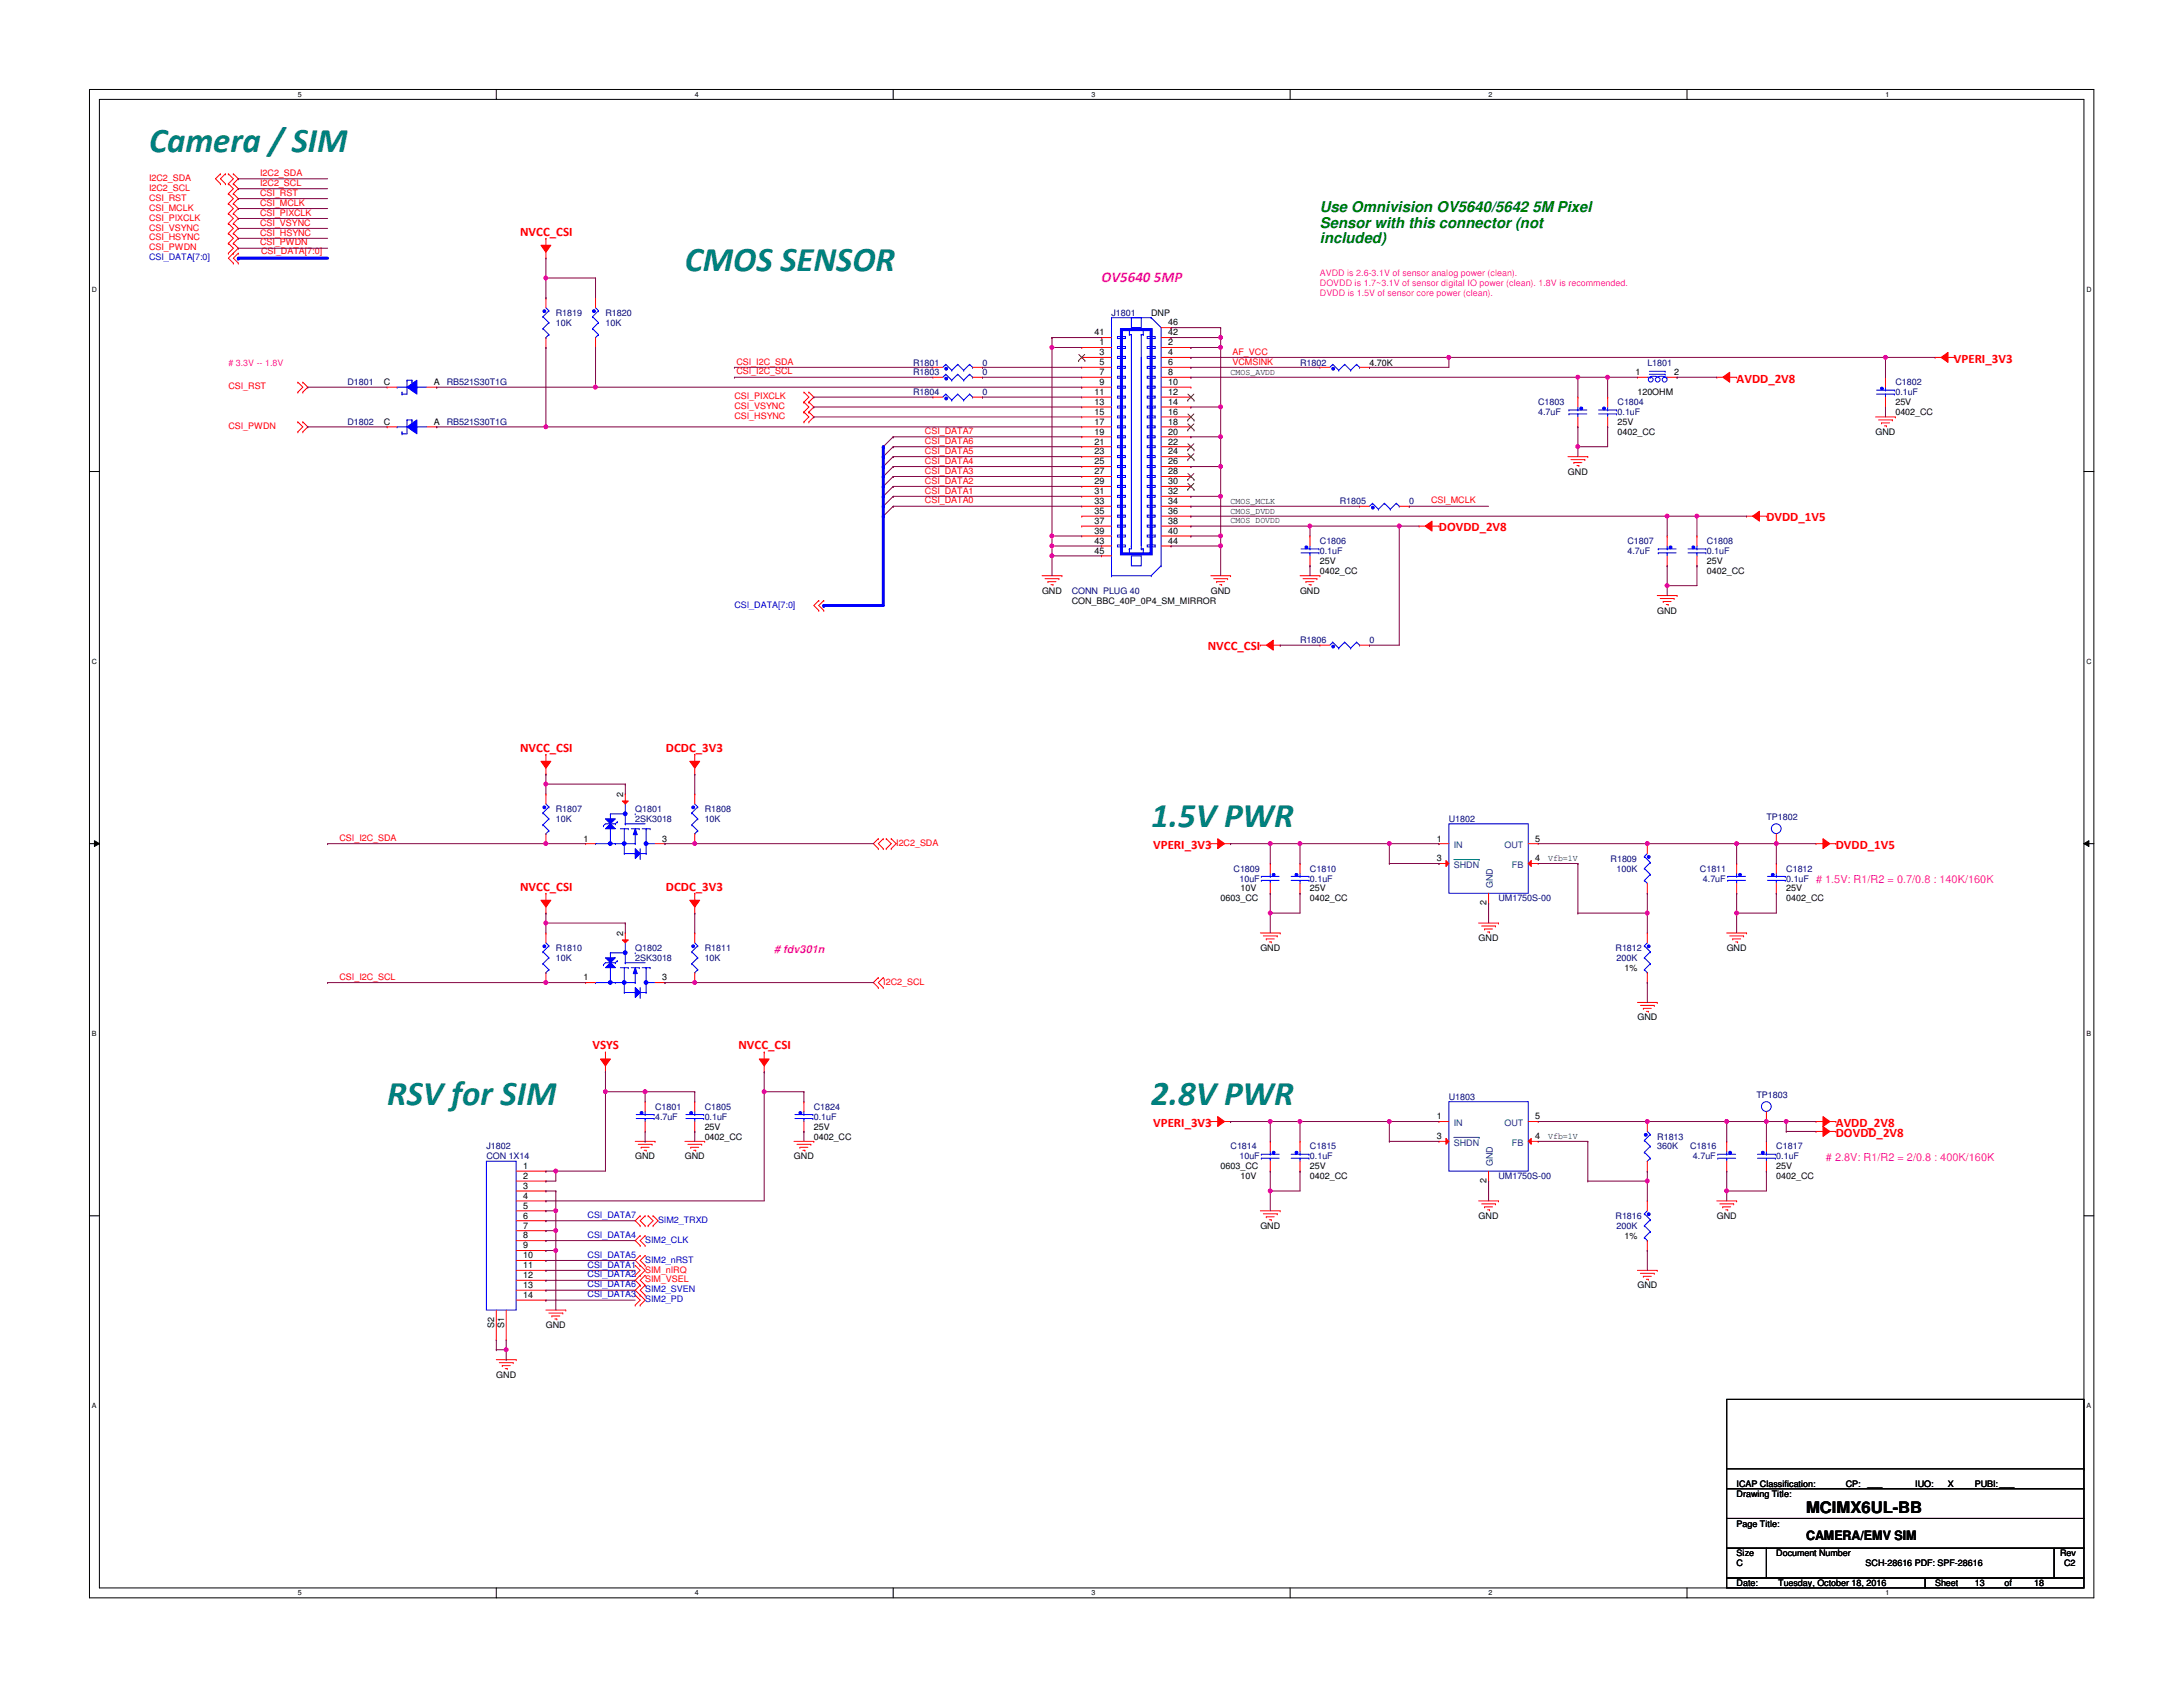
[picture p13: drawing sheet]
<svg xmlns="http://www.w3.org/2000/svg" width="559mm" height="432mm" viewBox="0 0 559 432" stroke-linecap="round" stroke-linejoin="round" font-family="sans-serif">
<defs><g id="words">
<g font-size="8.9" fill="#008080">
<text x="38.1" y="39">Camera / SIM</text>
<text x="175.3" y="69.5">CMOS SENSOR</text>
<text x="294.7" y="211.7">1.5V PWR</text>
<text x="99.1" y="282.8">RSV for SIM</text>
<text x="294.7" y="282.8">2.8V PWR</text>
</g>
<text font-size="4.1" x="462.3" y="387.3">MCIMX6UL-BB</text>
<g font-size="3.8" fill="#008000">
<text x="337.9" y="54.3">Use Omnivision OV5640/5642 5M Pixel</text>
<text x="337.9" y="58.3">Sensor with this connector (not</text>
<text x="337.9" y="62.2">included)</text>
</g>
<text font-size="3.8" fill="#f0f" x="282" y="72.3">OV5640 5MP</text>
<g font-size="3.3" fill="#f00">
<text x="133.1" y="60.3">NVCC_CSI</text>
<text x="500.2" y="92.8">VPERI_3V3</text>
<text x="444.5" y="97.9">AVDD_2V8</text>
<text x="368.3" y="136">DOVDD_2V8</text>
<text x="452.2" y="133.5">DVDD_1V5</text>
<text x="309.2" y="166.5">NVCC_CSI</text>
<text x="133.1" y="192.4">NVCC_CSI</text>
<text x="170.5" y="192.4">DCDC_3V3</text>
<text x="295.2" y="217.3">VPERI_3V3</text>
<text x="469.9" y="217.3">DVDD_1V5</text>
<text x="133.1" y="228">NVCC_CSI</text>
<text x="170.5" y="228">DCDC_3V3</text>
<text x="151.7" y="268.6">VSYS</text>
<text x="189" y="268.6">NVCC_CSI</text>
<text x="295.2" y="288.4">VPERI_3V3</text>
<text x="469.9" y="288.4">AVDD_2V8</text>
<text x="469.9" y="291">DOVDD_2V8</text>
</g>
<text font-size="3.3" x="462.3" y="394.3">CAMERA/EMV SIM</text>
<g font-size="2.8" fill="#f0f">
<text x="464.9" y="226.1"># 1.5V: R1/R2 = 0.7/0.8 : 140K/160K</text>
<text x="198.2" y="243.9"># fdv301n</text>
<text x="467.4" y="297.2"># 2.8V: R1/R2 = 2/0.8 : 400K/160K</text>
</g>
<g font-size="2.3" fill="#f00">
<text x="38.1" y="46.3">I2C2_SDA</text>
<text x="66.6" y="45">I2C2_SDA</text>
<text x="66.6" y="47.6">I2C2_SCL</text>
<text x="38.1" y="48.9">I2C2_SCL</text>
<text x="38.1" y="51.4">CSI_RST</text>
<text x="38.1" y="53.9">CSI_MCLK</text>
<text x="66.6" y="50.1">CSI_RST</text>
<text x="66.6" y="52.7">CSI_MCLK</text>
<text x="38.1" y="56.5">CSI_PIXCLK</text>
<text x="38.1" y="59">CSI_VSYNC</text>
<text x="66.6" y="55.2">CSI_PIXCLK</text>
<text x="66.6" y="57.7">CSI_VSYNC</text>
<text x="38.1" y="61.6">CSI_HSYNC</text>
<text x="38.1" y="64.1">CSI_PWDN</text>
<text x="66.6" y="60.3">CSI_HSYNC</text>
<text x="66.6" y="62.8">CSI_PWDN</text>
<text x="66.8" y="65.1">CSI_DATA[7:0]</text>
<text x="188.5" y="93.3">CSI_I2C_SDA</text>
<text x="188.5" y="95.8">CSI_I2C_SCL</text>
<text x="315.5" y="93.5">VCMSINK</text>
<text x="315.5" y="90.8">AF_VCC</text>
<text x="58.5" y="99.7">CSI_RST</text>
<text x="188" y="102.2">CSI_PIXCLK</text>
<text x="188" y="104.7">CSI_VSYNC</text>
<text x="188" y="107.3">CSI_HSYNC</text>
<text x="58.5" y="109.8">CSI_PWDN</text>
<text x="236.8" y="111.1">CSI_DATA7</text>
<text x="236.8" y="113.6">CSI_DATA6</text>
<text x="236.8" y="116.2">CSI_DATA5</text>
<text x="236.8" y="118.7">CSI_DATA4</text>
<text x="236.8" y="121.2">CSI_DATA3</text>
<text x="236.8" y="123.8">CSI_DATA2</text>
<text x="236.8" y="128.9">CSI_DATA0</text>
<text x="236.8" y="126.3">CSI_DATA1</text>
<text x="366.3" y="128.9">CSI_MCLK</text>
<text x="86.9" y="215.2">CSI_I2C_SDA</text>
<text x="229.4" y="216.5">I2C2_SDA</text>
<text x="86.9" y="250.8">CSI_I2C_SCL</text>
<text x="226.1" y="252.1">I2C2_SCL</text>
<text x="165.1" y="325.7">SIM_nIRQ</text>
<text x="165.1" y="328.3">SIM_VSEL</text>
</g>
<g font-size="2.3" fill="#00f">
<text x="38.1" y="66.6">CSI_DATA[7:0]</text>
<text x="188" y="155.5">CSI_DATA[7:0]</text>
<text x="150.4" y="311.7">CSI_DATA7</text>
<text x="150.4" y="316.8">CSI_DATA4</text>
<text x="168.4" y="313">SIM2_TRXD</text>
<text x="150.4" y="321.9">CSI_DATA5</text>
<text x="165.1" y="318.1">SIM2_CLK</text>
<text x="165.1" y="323.2">SIM2_nRST</text>
<text x="150.4" y="324.4">CSI_DATA1</text>
<text x="150.4" y="329.5">CSI_DATA6</text>
<text x="150.4" y="327">CSI_DATA2</text>
<text x="150.4" y="332.1">CSI_DATA3</text>
<text x="165.1" y="333.3">SIM2_PD</text>
<text x="165.1" y="330.8">SIM2_SVEN</text>
</g>
<g font-size="2.3" fill="#f0f">
<text x="337.9" y="70.7">AVDD is 2.6-3.1V of sensor analog power (clean).</text>
<text x="337.9" y="73.2">DOVDD is 1.7~3.1V of sensor digital IO power (clean). 1.8V is recommended.</text>
<text x="337.9" y="75.8">DVDD is 1.5V of sensor core power (clean).</text>
<text x="58.5" y="93.6"># 3.3V -- 1.8V</text>
</g>
<g font-size="2.3" fill="#000080">
<text x="142.3" y="80.9">R1819</text>
<text x="142.3" y="83.4">10K</text>
<text x="155" y="80.9">R1820</text>
<text x="155" y="83.4">10K</text>
<text x="284.5" y="80.9">J1801</text>
<text x="233.7" y="93.6">R1801</text>
<text x="251.5" y="93.6">0</text>
<text x="332.8" y="93.6">R1802</text>
<text x="421.7" y="93.6">L1801</text>
<text x="88.9" y="98.6">D1801</text>
<text x="114.3" y="98.6">RB521S30T1G</text>
<text x="233.7" y="101.2">R1804</text>
<text x="233.7" y="96.1">R1803</text>
<text x="251.5" y="101.2">0</text>
<text x="251.5" y="96.1">0</text>
<text x="485.2" y="98.6">C1802</text>
<text x="485.2" y="101.2">0.1uF</text>
<text x="393.7" y="103.7">C1803</text>
<text x="393.7" y="106.3">4.7uF</text>
<text x="414.1" y="103.7">C1804</text>
<text x="414.1" y="106.3">0.1uF</text>
<text x="88.9" y="108.8">D1802</text>
<text x="114.3" y="108.8">RB521S30T1G</text>
<text x="342.9" y="129.1">R1805</text>
<text x="360.7" y="129.1">0</text>
<text x="337.9" y="139.3">C1806</text>
<text x="337.9" y="141.8">0.1uF</text>
<text x="416.6" y="139.3">C1807</text>
<text x="416.6" y="141.8">4.7uF</text>
<text x="436.9" y="139.3">C1808</text>
<text x="436.9" y="141.8">0.1uF</text>
<text x="274.4" y="152">CONN PLUG 40</text>
<text x="332.8" y="164.7">R1806</text>
<text x="350.6" y="164.7">0</text>
<text x="142.3" y="207.9">R1807</text>
<text x="162.6" y="207.9">Q1801</text>
<text x="180.4" y="207.9">R1808</text>
<text x="452.2" y="209.9">TP1802</text>
<text x="142.3" y="210.4">10K</text>
<text x="162.6" y="210.4">2SK3018</text>
<text x="180.4" y="210.4">10K</text>
<text x="370.9" y="210.4">U1802</text>
<text x="412.3" y="220.6">R1809</text>
<text x="315.8" y="223.1">C1809</text>
<text x="317.3" y="225.6">10uF</text>
<text x="335.3" y="223.1">C1810</text>
<text x="335.3" y="225.6">0.1uF</text>
<text x="413.8" y="223.1">100K</text>
<text x="435.1" y="223.1">C1811</text>
<text x="435.9" y="225.6">4.7uF</text>
<text x="457.2" y="223.1">C1812</text>
<text x="457.2" y="225.6">0.1uF</text>
<text x="383.6" y="230.7">UM1750S-00</text>
<text x="142.3" y="243.4">R1810</text>
<text x="142.3" y="246">10K</text>
<text x="162.6" y="243.4">Q1802</text>
<text x="162.6" y="246">2SK3018</text>
<text x="180.4" y="243.4">R1811</text>
<text x="180.4" y="246">10K</text>
<text x="413.6" y="243.4">R1812</text>
<text x="413.8" y="246">200K</text>
<text x="370.9" y="281.5">U1803</text>
<text x="449.6" y="281">TP1803</text>
<text x="167.7" y="284.1">C1801</text>
<text x="167.7" y="286.6">4.7uF</text>
<text x="180.4" y="284.1">C1805</text>
<text x="180.4" y="286.6">0.1uF</text>
<text x="208.3" y="284.1">C1824</text>
<text x="208.3" y="286.6">0.1uF</text>
<text x="424.2" y="291.7">R1813</text>
<text x="124.5" y="294.2">J1802</text>
<text x="124.5" y="296.8">CON 1X14</text>
<text x="315" y="294.2">C1814</text>
<text x="317.3" y="296.8">10uF</text>
<text x="335.3" y="294.2">C1815</text>
<text x="335.3" y="296.8">0.1uF</text>
<text x="424.2" y="294.2">360K</text>
<text x="432.6" y="294.2">C1816</text>
<text x="433.4" y="296.8">4.7uF</text>
<text x="454.7" y="294.2">C1817</text>
<text x="454.7" y="296.8">0.1uF</text>
<text x="383.6" y="301.8">UM1750S-00</text>
<text x="413.6" y="312">R1816</text>
<text x="413.8" y="314.5">200K</text>
</g>
<g font-size="2.3">
<text x="294.7" y="80.9">DNP</text>
<text x="299" y="83.3">46</text>
<text x="280.2" y="85.9">41</text>
<text x="281.5" y="88.4">1</text>
<text x="299" y="88.4">2</text>
<text x="299" y="85.9">42</text>
<text x="281.5" y="90.9">3</text>
<text x="281.5" y="93.5">5</text>
<text x="299" y="93.5">6</text>
<text x="299" y="90.9">4</text>
<text x="315" y="95.9">CMOS_AVDD</text>
<text x="350.6" y="93.6">4.70K</text>
<text x="98.2" y="98.6">C</text>
<text x="111" y="98.6">A</text>
<text x="280.2" y="101.1">11</text>
<text x="281.5" y="96">7</text>
<text x="281.5" y="98.6">9</text>
<text x="299" y="98.6">10</text>
<text x="299" y="101.1">12</text>
<text x="299" y="96">8</text>
<text x="418.6" y="96">1</text>
<text x="419.1" y="101.2">120OHM</text>
<text x="428.5" y="96">2</text>
<text x="280.2" y="103.6">13</text>
<text x="280.2" y="106.2">15</text>
<text x="299" y="103.6">14</text>
<text x="299" y="106.2">16</text>
<text x="485.2" y="106.3">0402_CC</text>
<text x="485.2" y="103.7">25V</text>
<text x="98.2" y="108.7">C</text>
<text x="111" y="108.7">A</text>
<text x="280.2" y="108.7">17</text>
<text x="280.2" y="111.3">19</text>
<text x="280.2" y="113.8">21</text>
<text x="299" y="113.8">22</text>
<text x="299" y="108.7">18</text>
<text x="299" y="111.3">20</text>
<text x="414.1" y="111.3">0402_CC</text>
<text x="414.1" y="108.8">25V</text>
<text x="480.1" y="111.3">GND</text>
<text x="280.2" y="116.3">23</text>
<text x="280.2" y="118.9">25</text>
<text x="299" y="118.9">26</text>
<text x="299" y="116.3">24</text>
<text x="280.2" y="121.4">27</text>
<text x="280.2" y="124">29</text>
<text x="299" y="124">30</text>
<text x="299" y="121.4">28</text>
<text x="401.4" y="121.5">GND</text>
<text x="280.2" y="126.5">31</text>
<text x="280.2" y="129">33</text>
<text x="280.2" y="131.6">35</text>
<text x="299" y="129">34</text>
<text x="299" y="131.6">36</text>
<text x="299" y="126.5">32</text>
<text x="315" y="131.4">CMOS_DVDD</text>
<text x="315" y="128.9">CMOS_MCLK</text>
<text x="280.2" y="134.1">37</text>
<text x="280.2" y="136.7">39</text>
<text x="299" y="134.1">38</text>
<text x="299" y="136.7">40</text>
<text x="315" y="134">CMOS DOVDD</text>
<text x="280.2" y="139.2">43</text>
<text x="280.2" y="141.7">45</text>
<text x="299" y="139.2">44</text>
<text x="337.9" y="146.9">0402_CC</text>
<text x="337.9" y="144.4">25V</text>
<text x="436.9" y="146.9">0402_CC</text>
<text x="436.9" y="144.4">25V</text>
<text x="266.7" y="152">GND</text>
<text x="274.4" y="154.5">CON_BBC_40P_0P4_SM_MIRROR</text>
<text x="309.9" y="152">GND</text>
<text x="332.8" y="152">GND</text>
<text x="424.2" y="157.1">GND</text>
<text x="159.5" y="204" transform="rotate(-90 159.5 204)">2</text>
<text x="149.4" y="215.4">1</text>
<text x="169.5" y="215.4">3</text>
<text x="367.8" y="215.4">1</text>
<text x="393" y="215.4">5</text>
<text x="367.8" y="220.5">3</text>
<text x="393" y="220.5">4</text>
<text x="396.3" y="220.3">Vfb=1V</text>
<text x="312.5" y="230.7">0603_CC</text>
<text x="317.5" y="228.2">10V</text>
<text x="335.3" y="230.7">0402_CC</text>
<text x="335.3" y="228.2">25V</text>
<text x="380.5" y="231.7" transform="rotate(-90 380.5 231.7)">2</text>
<text x="457.2" y="230.7">0402_CC</text>
<text x="457.2" y="228.2">25V</text>
<text x="159.5" y="239.6" transform="rotate(-90 159.5 239.6)">2</text>
<text x="322.6" y="243.4">GND</text>
<text x="378.5" y="240.9">GND</text>
<text x="442" y="243.4">GND</text>
<text x="149.4" y="251">1</text>
<text x="169.5" y="251">3</text>
<text x="415.8" y="248.5">1%</text>
<text x="419.1" y="261.2">GND</text>
<text x="367.8" y="286.5">1</text>
<text x="393" y="286.5">5</text>
<text x="180.4" y="291.7">0402_CC</text>
<text x="180.4" y="289.1">25V</text>
<text x="208.3" y="291.7">0402_CC</text>
<text x="208.3" y="289.1">25V</text>
<text x="367.8" y="291.6">3</text>
<text x="393" y="291.6">4</text>
<text x="396.3" y="291.5">Vfb=1V</text>
<text x="133.9" y="299.2">1</text>
<text x="162.6" y="296.8">GND</text>
<text x="175.3" y="296.8">GND</text>
<text x="203.2" y="296.8">GND</text>
<text x="312.5" y="299.3">0603_CC</text>
<text x="335.3" y="299.3">25V</text>
<text x="454.7" y="299.3">25V</text>
<text x="133.9" y="301.8">2</text>
<text x="133.9" y="304.3">3</text>
<text x="317.5" y="301.8">10V</text>
<text x="335.3" y="301.8">0402_CC</text>
<text x="380.5" y="302.8" transform="rotate(-90 380.5 302.8)">2</text>
<text x="454.7" y="301.8">0402_CC</text>
<text x="133.9" y="306.8">4</text>
<text x="133.9" y="309.4">5</text>
<text x="133.9" y="311.9">6</text>
<text x="378.5" y="312">GND</text>
<text x="439.5" y="312">GND</text>
<text x="133.9" y="314.5">7</text>
<text x="133.9" y="317">8</text>
<text x="322.6" y="314.5">GND</text>
<text x="415.8" y="317.1">1%</text>
<text x="133.9" y="319.5">9</text>
<text x="133.9" y="322.1">10</text>
<text x="133.9" y="324.6">11</text>
<text x="133.9" y="327.2">12</text>
<text x="133.9" y="329.7">13</text>
<text x="419.1" y="329.8">GND</text>
<text x="133.9" y="332.2">14</text>
<text x="126.5" y="339.9" transform="rotate(-90 126.5 339.9)">S2</text>
<text x="129" y="339.9" transform="rotate(-90 129 339.9)">S1</text>
<text x="139.7" y="339.9">GND</text>
<text x="127" y="352.6">GND</text>
<text x="444.5" y="383.1">Drawing Title:</text>
<text x="444.5" y="380.6">ICAP Classification:</text>
<text x="472.5" y="380.6">CP:</text>
<text x="478.1" y="380.3">___</text>
<text x="490.3" y="380.6">IUO:</text>
<text x="497.4" y="380.6">_X_</text>
<text x="505.5" y="380.6">PUBI:___</text>
<text x="444.5" y="390.7">Page Title:</text>
<text x="444.5" y="398.4">Size</text>
<text x="444.5" y="400.9">C</text>
<text x="454.7" y="398.4">Document Number</text>
<text x="477.6" y="400.9">SCH-28616 PDF: SPF-28616</text>
<text x="527.3" y="398.4">Rev</text>
<text x="528.4" y="400.9">C2</text>
<text x="444.5" y="406">Date:</text>
<text x="455.2" y="406">Tuesday, October 18, 2016</text>
<text x="495.3" y="406">Sheet</text>
<text x="505.5" y="406">13</text>
<text x="513.1" y="406">of</text>
<text x="520.7" y="406">18</text>
</g>
<g font-size="2.3" fill="#004080">
<text x="372.2" y="217">IN</text>
<text x="385.1" y="217">OUT</text>
<text x="372.2" y="222.1">SHDN</text>
<text x="382.1" y="227.4" transform="rotate(-90 382.1 227.4)">GND</text>
<text x="387" y="222.1">FB</text>
<text x="372.2" y="288.1">IN</text>
<text x="372.2" y="293.2">SHDN</text>
<text x="385.1" y="288.1">OUT</text>
<text x="387" y="293.2">FB</text>
<text x="382.1" y="298.5" transform="rotate(-90 382.1 298.5)">GND</text>
</g>
<g font-size="1.8">
<text x="76.2" y="24.8">5</text>
<text x="177.8" y="24.8">4</text>
<text x="279.4" y="24.8">3</text>
<text x="381" y="24.8">2</text>
<text x="482.6" y="24.8">1</text>
<text x="23.5" y="74.7">D</text>
<text x="534.1" y="74.7">D</text>
<text x="23.5" y="169.9">C</text>
<text x="534.1" y="169.9">C</text>
<text x="23.5" y="265.2">B</text>
<text x="534.1" y="265.2">B</text>
<text x="23.5" y="360.4">A</text>
<text x="534.1" y="360.4">A</text>
<text x="76.2" y="408.3">5</text>
<text x="177.8" y="408.3">4</text>
<text x="279.4" y="408.3">3</text>
<text x="381" y="408.3">2</text>
<text x="482.6" y="408.3">1</text>
</g>
</g></defs>
<path d="M22.9 22.9h513.1v386.1h-513.1zM25.4 25.4h508v381h-508z" fill="none" stroke="#000" stroke-width=".26"/>
<g fill="#fff">
<path d="M76.2 23.2h1v1.9h-1z"/>
<path d="M76.2 406.7h1v2h-1z"/>
</g>
<path d="M127 22.9v2.5M127 406.4v2.6" fill="none" stroke="#000" stroke-width=".26"/>
<g fill="#fff">
<path d="M177.8 23.2h1v1.9h-1z"/>
<path d="M177.8 406.7h1v2h-1z"/>
</g>
<path d="M228.6 22.9v2.5M228.6 406.4v2.6" fill="none" stroke="#000" stroke-width=".26"/>
<g fill="#fff">
<path d="M279.4 23.2h1v1.9h-1z"/>
<path d="M279.4 406.7h1v2h-1z"/>
</g>
<path d="M330.2 22.9v2.5M330.2 406.4v2.6" fill="none" stroke="#000" stroke-width=".26"/>
<g fill="#fff">
<path d="M381 23.2h1v1.9h-1z"/>
<path d="M381 406.7h1v2h-1z"/>
</g>
<path d="M431.8 22.9v2.5M431.8 406.4v2.6" fill="none" stroke="#000" stroke-width=".26"/>
<g fill="#fff">
<path d="M482.6 23.2h1v1.9h-1z"/>
<path d="M482.6 406.7h1v2h-1z"/>
<path d="M23.5 73.1h1.3v2h-1.3z"/>
<path d="M534.1 73.1h1.2v2h-1.2z"/>
<path d="M23.5 168.3h1.3v2h-1.3z"/>
<path d="M534.1 168.3h1.2v2h-1.2z"/>
</g>
<path d="M22.9 120.7h2.5M533.4 120.7h2.6" fill="none" stroke="#000" stroke-width=".26"/>
<g fill="#fff">
<path d="M23.5 263.6h1.2v2h-1.2z"/>
<path d="M534.1 263.6h1.2v2h-1.2z"/>
</g>
<path d="M22.9 215.9h2.5M24.2 215.2l1.2 .7-1.2 .8zM533.4 215.9l1.3-.7v1.5zM533.4 215.9h2.6" fill="none" stroke="#000" stroke-width=".26"/>
<path d="M24.2 215.2l1.2 .7-1.2 .8zM533.4 215.9l1.3-.7v1.5z" fill="#000"/>
<g fill="#fff">
<path d="M23.5 358.8h1.2v2h-1.2z"/>
<path d="M534.1 358.8h1.2v2h-1.2z"/>
</g>
<path d="M22.9 311.2h2.5M533.4 311.2h2.6" fill="none" stroke="#000" stroke-width=".26"/>
<path d="M439.5 96.6h.1M439.5 96.6h1.7" fill="none" stroke="#f00" stroke-width=".26"/>
<path d="M441 96.6l1.8-1.3v2.5z" fill-rule="evenodd" fill="#f00"/>
<path d="M441 96.6l1.8-1.3v2.5zM441.7 96.6h2.8M444.5 96.6h.1M447.1 132.1h.1M447.1 132.1h1.8" fill="none" stroke="#f00" stroke-width=".26"/>
<path d="M448.6 132.1l1.8-1.2v2.5z" fill-rule="evenodd" fill="#f00"/>
<g fill="none" stroke="#f00" stroke-width=".26">
<path d="M401.4 116.9h5M402.1 117.6h3.6M402.9 118.4h.1M402.9 118.4h2M403.6 119.2h.6M404.2 119.2h.1M405.7 117.6h.1M406.4 116.9h.1M480.1 106.7h5.1M480.9 107.5h3.5M481.6 108.2h.1M481.6 108.2h2.1"/>
<path d="M482.4 109h.5M482.9 109h.1M484.4 107.5h.1M485.2 106.7h.1M448.6 132.1l1.8-1.2v2.5zM449.4 132.1h2.8M452.2 132.1h.1M266.7 147.4h5.1M267.5 148.1h3.6M268.3 148.9h.1M268.3 148.9h2M269 149.6h.5"/>
<path d="M269.5 149.6h.1M271.1 148.1h.1M271.8 147.4h.1M309.9 147.4h5.1M310.7 148.1h3.5M311.4 148.9h.1M311.4 148.9h2.1M312.2 149.6h.5M312.7 149.6h.1M314.2 148.1h.1M315 147.4h.1M332.8 147.4h5.1"/>
<path d="M333.5 148.1h3.6M334.3 148.9h.1M334.3 148.9h2M335.1 149.6h.5M335.6 149.6h.1M337.1 148.1h.1M337.9 147.4h.1M424.2 152.4h5.1M425 153.2h3.5M425.7 154h.1M425.7 154h2.1M426.5 154.7h.5"/>
<path d="M427 154.7h.1M428.5 153.2h.1M429.3 152.4h.1M177.8 198.2h.1M177.8 196.4v1.8"/>
</g>
<path d="M176.6 194.9h2.5l-1.3 1.7z" fill-rule="evenodd" fill="#f00"/>
<path d="M139.7 198.2h.1M139.7 196.4v1.8M176.6 194.9h2.5l-1.3 1.7zM177.8 193.1h.1M177.8 193.1v2.8" fill="none" stroke="#f00" stroke-width=".26"/>
<path d="M138.5 194.9h2.5l-1.3 1.7z" fill-rule="evenodd" fill="#f00"/>
<path d="M138.5 194.9h2.5l-1.3 1.7zM139.7 193.1h.1M139.7 193.1v2.8M177.8 233.7h.1M177.8 231.9v1.8" fill="none" stroke="#f00" stroke-width=".26"/>
<path d="M176.6 230.4h2.5l-1.3 1.8z" fill-rule="evenodd" fill="#f00"/>
<path d="M139.7 233.7h.1M139.7 231.9v1.8M176.6 230.4h2.5l-1.3 1.8zM177.8 228.6h.1M177.8 228.6v2.8" fill="none" stroke="#f00" stroke-width=".26"/>
<path d="M138.5 230.4h2.5l-1.3 1.8z" fill-rule="evenodd" fill="#f00"/>
<path d="M363.3 134.7h.1M363.3 134.7h1.7M138.5 230.4h2.5l-1.3 1.8zM139.7 228.6h.1M139.7 228.6v2.8" fill="none" stroke="#f00" stroke-width=".26"/>
<path d="M364.8 134.7l1.8-1.3v2.5z" fill-rule="evenodd" fill="#f00"/>
<path d="M364.8 134.7l1.8-1.3v2.5zM365.5 134.7h2.8M368.3 134.7h.1M464.9 215.9h.1M464.9 215.9h1.7" fill="none" stroke="#f00" stroke-width=".26"/>
<path d="M466.6 214.7l1.8 1.2-1.8 1.3z" fill-rule="evenodd" fill="#f00"/>
<path d="M466.6 214.7l1.8 1.2-1.8 1.3zM467.1 215.9h2.8M469.9 215.9h.1M464.9 287.1h.1M464.9 287.1h1.7" fill="none" stroke="#f00" stroke-width=".26"/>
<path d="M466.6 285.8l1.8 1.3-1.8 1.2z" fill-rule="evenodd" fill="#f00"/>
<path d="M313.2 215.9h1.8M315 215.9h.1M466.6 285.8l1.8 1.3-1.8 1.2zM467.1 287.1h2.8M469.9 287.1h.1" fill="none" stroke="#f00" stroke-width=".26"/>
<path d="M311.7 214.7l1.8 1.2-1.8 1.3z" fill-rule="evenodd" fill="#f00"/>
<g fill="none" stroke="#f00" stroke-width=".26">
<path d="M309.9 215.9h.1M309.9 215.9h2.8M311.7 214.7l1.8 1.2-1.8 1.3zM322.6 238.8h5.1M323.4 239.6h3.5M326.9 239.6h.1M327.7 238.8h.1M378.5 236.3h5.1M379.3 237h3.5M380 237.8h.1M380 237.8h2.1M380.8 238.5h.5"/>
<path d="M381.3 238.5h.1M382.8 237h.1M383.6 236.3h.1M442 238.8h5.1M442.8 239.6h3.5M446.3 239.6h.1M447.1 238.8h.1M324.1 240.3h.1M324.1 240.3h2.1M324.9 241.1h.5M325.4 241.1h.1M419.1 256.6h5.1"/>
<path d="M419.9 257.3h3.6M420.7 258.1h.1M420.7 258.1h2M421.4 258.9h.5M421.9 258.9h.1M423.5 257.3h.1M424.2 256.6h.1M443.5 240.3h.1M443.5 240.3h2.1M444.3 241.1h.5M444.8 241.1h.1M313.2 287.1h1.8"/>
<path d="M315 287.1h.1"/>
</g>
<path d="M311.7 285.8l1.8 1.3-1.8 1.2z" fill-rule="evenodd" fill="#f00"/>
<g fill="none" stroke="#f00" stroke-width=".26">
<path d="M139.7 66.1h.1M139.7 64.3v1.8M162.6 292.1h5.1M163.4 292.9h3.5M164.1 293.7h.1M164.1 293.7h2.1M164.9 294.4h.5M165.4 294.4h.1M166.9 292.9h.1M167.7 292.1h.1M309.9 287.1h.1M309.9 287.1h2.8"/>
<path d="M311.7 285.8l1.8 1.3-1.8 1.2zM322.6 309.9h5.1M323.4 310.7h3.5M324.1 311.4h.1M324.1 311.4h2.1M324.9 312.2h.5M325.4 312.2h.1M326.9 310.7h.1M327.7 309.9h.1M378.5 307.4h5.1M379.3 308.1h3.5M380 308.9h.1"/>
<path d="M380 308.9h2.1M380.8 309.7h.5M381.3 309.7h.1M382.8 308.1h.1M383.6 307.4h.1M439.5 307.4h5M440.2 308.1h3.6M441 308.9h.1M441 308.9h2M441.7 309.7h.6M442.3 309.7h.1M443.8 308.1h.1"/>
<path d="M444.5 307.4h.1M419.1 325.2h5.1M419.9 325.9h3.6M420.7 326.7h.1M420.7 326.7h2M421.4 327.4h.5M421.9 327.4h.1M423.5 325.9h.1M424.2 325.2h.1"/>
</g>
<path d="M138.5 62.8h2.5l-1.3 1.8z" fill-rule="evenodd" fill="#f00"/>
<path d="M138.5 62.8h2.5l-1.3 1.8zM139.7 61h.1M139.7 61v2.8M464.9 289.6h.1M464.9 289.6h1.7" fill="none" stroke="#f00" stroke-width=".26"/>
<path d="M466.6 288.3l1.8 1.3-1.8 1.3z" fill-rule="evenodd" fill="#f00"/>
<path d="M325.9 165.1h1.8M327.7 165.1h.1M466.6 288.3l1.8 1.3-1.8 1.3zM467.1 289.6h2.8M469.9 289.6h.1" fill="none" stroke="#f00" stroke-width=".26"/>
<path d="M324.1 165.1l1.8-1.2v2.5z" fill-rule="evenodd" fill="#f00"/>
<path d="M322.6 165.1h.1M322.6 165.1h2.8M324.1 165.1l1.8-1.2v2.5zM155 274.4h.1M155 272.6v1.8" fill="none" stroke="#f00" stroke-width=".26"/>
<path d="M153.7 271.1h2.6l-1.3 1.7z" fill-rule="evenodd" fill="#f00"/>
<g fill="none" stroke="#f00" stroke-width=".26">
<path d="M153.7 271.1h2.6l-1.3 1.7zM155 269.3h.1M155 269.3v2.8M195.6 274.4h.1M195.6 272.6v1.8M139.7 335.3h5.1M140.5 336.1h3.6M141.3 336.8h.1M141.3 336.8h2M142 337.6h.5M142.5 337.6h.1M144.1 336.1h.1"/>
<path d="M144.8 335.3h.1"/>
</g>
<path d="M194.4 271.1h2.5l-1.3 1.7z" fill-rule="evenodd" fill="#f00"/>
<g fill="none" stroke="#f00" stroke-width=".26">
<path d="M495.3 91.5h.1M495.3 91.5h1.8M194.4 271.1h2.5l-1.3 1.7zM195.6 269.3h.1M195.6 269.3v2.8M203.2 292.1h5.1M204 292.9h3.6M204.8 293.7h.1M204.8 293.7h2M205.5 294.4h.5M206 294.4h.1M207.6 292.9h.1"/>
<path d="M208.3 292.1h.1"/>
</g>
<path d="M496.9 91.5l1.7-1.3v2.6z" fill-rule="evenodd" fill="#f00"/>
<g fill="none" stroke="#f00" stroke-width=".26">
<path d="M56.4 47h.1M56.4 44.5h.1M56.4 44.5l-1.2 1.3 1.2 1.2M57.7 44.5h.1M57.7 47h.1M57.7 44.5l-1.3 1.3 1.3 1.2M58.5 44.5h.1M58.5 47h.1M58.5 49.6h.1M58.5 52.1h.1M58.5 54.7h.1M58.5 57.2h.1"/>
<path d="M58.5 59.7h.1M58.5 44.5l1.2 1.3-1.2 1.2M58.5 47l1.2 1.3-1.2 1.3M58.5 49.6l1.2 1.2-1.2 1.3M58.5 54.7l1.2 1.2-1.2 1.3M58.5 57.2l1.2 1.3-1.2 1.2M58.5 59.7l1.2 1.3-1.2 1.3M58.5 52.1l1.2 1.3-1.2 1.3M59.7 47h.1M59.7 44.5h.1M59.7 49.6h.1M59.7 52.1h.1"/>
<path d="M59.7 57.2h.1M59.7 54.7h.1M59.7 59.7h.1M59.7 44.5l1.3 1.3-1.3 1.2M59.7 47l1.3 1.3-1.3 1.3M59.7 49.6l1.3 1.2-1.3 1.3M59.7 54.7l1.3 1.2-1.3 1.3M59.7 57.2l1.3 1.3-1.3 1.2M59.7 59.7l1.3 1.3-1.3 1.3M59.7 52.1l1.3 1.3-1.3 1.3M58.5 62.3h.1M58.5 64.8h.1"/>
<path d="M58.5 62.3l1.2 1.2-1.2 1.3M59.7 64.8h.1M59.7 67.4h.1M59.7 62.3h.1M59.7 62.3l1.3 1.2-2.5 2.6 1.2 1.3M61 64.8h.1M61 67.4h.1M61 64.8l-1.3 1.3 1.3 1.3M76.2 97.8h.1M76.2 97.8l1.3 1.3-1.3 1.3M77.5 97.8h.1M77.5 97.8l1.3 1.3-1.3 1.3"/>
<path d="M496.9 91.5l1.7-1.3v2.6zM497.6 91.5h2.8M500.4 91.5h.1M76.2 100.4h.1M76.2 108h.1M76.2 110.5h.1M76.2 108l1.3 1.3-1.3 1.2M77.5 100.4h.1M77.5 110.5h.1M77.5 108h.1M77.5 108l1.3 1.3-1.3 1.2M205.8 102.9h.1"/>
<path d="M205.8 100.4h.1M205.8 105.5h.1M205.8 108h.1M205.8 100.4l1.3 1.2-1.3 1.3M205.8 102.9l1.3 1.3-1.3 1.3M205.8 105.5l1.3 1.2-1.3 1.3M207.1 100.4h.1M207.1 102.9h.1M207.1 105.5h.1M207.1 108h.1M207.1 100.4l1.2 1.2-1.2 1.3M207.1 102.9l1.2 1.3-1.2 1.3"/>
<path d="M207.1 105.5l1.2 1.2-1.2 1.3M209.6 153.7h.1M209.6 156.3h.1M209.6 153.7l-1.3 1.3 1.3 1.3M210.9 153.7h.1M210.9 156.3h.1M210.9 153.7l-1.3 1.3 1.3 1.3M224.8 217.2h.1M224.8 214.7h.1M224.8 214.7l-1.2 1.2 1.2 1.3M226.1 214.7h.1M226.1 217.2h.1"/>
<path d="M226.1 214.7l-1.3 1.2 1.3 1.3M226.9 214.7h.1M226.9 217.2h.1M226.9 214.7l1.2 1.2-1.2 1.3M228.1 217.2h.1M228.1 214.7h.1M228.1 214.7l1.3 1.2-1.3 1.3M224.8 250.2h.1M224.8 252.8h.1M224.8 250.2l-1.2 1.3 1.2 1.3M226.1 252.8h.1M226.1 250.2h.1"/>
<path d="M226.1 250.2l-1.3 1.3 1.3 1.3M175.3 292.1h5.1M176.1 292.9h3.5M176.8 293.7h.1M176.8 293.7h2.1M177.6 294.4h.5M178.1 294.4h.1M179.6 292.9h.1M180.4 292.1h.1M163.9 313.7h.1M163.9 311.2h.1M163.9 318.8h.1"/>
<path d="M163.9 316.3h.1M163.9 311.2l-1.3 1.3 1.3 1.2M163.9 316.3l-1.3 1.2 1.3 1.3M165.1 311.2h.1M165.1 313.7h.1M165.1 316.3h.1M165.1 318.8h.1M165.1 311.2l-1.2 1.3 1.2 1.2M165.1 316.3l-1.2 1.2 1.2 1.3M165.9 311.2h.1M165.9 313.7h.1M165.9 311.2l1.3 1.3-1.3 1.2"/>
<path d="M167.2 313.7h.1M167.2 311.2h.1M167.2 311.2l1.2 1.3-1.2 1.2M162.6 323.9h.1M162.6 326.4h.1M162.6 331.5h.1M162.6 334.1h.1M162.6 323.9l1.3 1.3-1.3 1.2M162.6 331.5l1.3 1.3-1.3 1.3M163.9 323.9h.1M163.9 326.4h.1M163.9 329h.1"/>
<path d="M163.9 331.5h.1M163.9 334.1h.1M163.9 321.4h.1M163.9 321.4l-1.3 1.2 2.5 2.6-2.5 2.5 1.3 1.3M163.9 329l-1.3 1.2 2.5 2.6-1.2 1.3M165.1 329h.1M165.1 326.4h.1M165.1 321.4h.1M165.1 323.9h.1M165.1 331.5h.1M165.1 326.4l-1.2 1.3 1.2 1.3M165.1 321.4l-1.2 1.2 1.2 1.3"/>
<path d="M165.1 329l-1.2 1.2 1.2 1.3M127 348h5.1M127.8 348.8h3.6M128.6 349.5h.1M128.6 349.5h2M129.3 350.3h.5M129.8 350.3h.1M131.4 348.8h.1M132.1 348h.1"/>
</g>
<g fill="none" stroke="#800040" stroke-width=".26">
<path d="M228.6 119.4h.1M228.6 116.9h.1M228.6 114.3h.1M228.6 111.8h.1M228.6 119.4l-2.5 2.6M228.6 116.9l-2.5 2.5M228.6 114.3l-2.5 2.6M228.6 111.8l-2.5 2.5M228.6 129.6h.1M228.6 127h.1M228.6 124.5h.1M228.6 122h.1"/>
<path d="M228.6 129.6l-2.5 2.5M228.6 127l-2.5 2.6M228.6 124.5l-2.5 2.5M228.6 122l-2.5 2.5"/>
</g>
<path d="M442 358.2h91.4v22.8h-91.4zM442 376h91.4M533.4 376h.1M442 381h91.4v7.7h-91.4zM442 388.7h91.4v7.6h-91.4zM442 396.3h10.2v7.6h-10.2zM452.2 396.3h73.6v7.6h-73.6zM525.8 396.3h7.6v7.6h-7.6zM442 403.9h50.8v2.5h-50.8zM492.8 403.9h40.6v2.5h-40.6z" fill="none" stroke="#000" stroke-width=".26"/>
<path d="M242.1 93.3h.1M242.1 93.3l-.8 .7M242.1 93.3l1.5 1.5M243.6 94.8h.1M245.2 93.3h.1M245.2 93.3l-1.6 1.5M245.2 93.3l1.5 1.5M246.7 94.8h.1M248.2 93.3h.1M248.2 93.3l-1.5 1.5M248.2 93.3l.8 .7M249 94h.1" fill="none" stroke="#00f" stroke-width=".26"/>
<circle cx="242.2" cy="94.4" r=".37" fill="#00f"/>
<g fill="none" stroke="#00f" stroke-width=".26">
<path d="M452.4 225.3h4.6M452.4 224.3h4.6M454.7 225.3h.1M454.7 225.3v.8M457 225.3h.1M457 224.3h.1"/>
<circle cx="242.2" cy="94.4" r=".37"/>
</g>
<path d="M238.8 94h.1M238.8 94h2.5M249 94h2.5M251.5 94h.1" fill="none" stroke="#f00" stroke-width=".26"/>
<circle cx="453.8" cy="223.9" r=".37" fill="#00f"/>
<g fill="none" stroke="#00f" stroke-width=".26">
<path d="M420.9 219.2h.1M420.9 219.2l1.5 1.6M421.7 218.5l-.8 .7M420.9 222.3h.1M420.9 225.3h.1M420.9 222.3l1.5 1.5M420.9 225.3l.8 .8M421.7 226.1h.1M422.4 220.8h.1M422.4 223.8h.1M422.4 220.8l-1.5 1.5M422.4 223.8l-1.5 1.5"/>
<path d="M454.7 224.3h.1M454.7 223.6v.7"/>
<circle cx="453.8" cy="223.9" r=".37"/>
</g>
<path d="M454.7 221h.1M454.7 228.6h.1M454.7 221v2.6M454.7 226.1v2.5" fill="none" stroke="#f00" stroke-width=".26"/>
<circle cx="422" cy="219.3" r=".37" fill="#00f"/>
<g fill="none" stroke="#00f" stroke-width=".26">
<path d="M175.6 286.3h4.5M175.6 285.3h4.5M177.8 286.3h.1M177.8 286.3v.8M180.1 286.3h.1M180.1 285.3h.1"/>
<circle cx="422" cy="219.3" r=".37"/>
</g>
<path d="M421.7 215.9h.1M421.7 215.9v2.6M421.7 228.6h.1M421.7 226.1v2.5" fill="none" stroke="#f00" stroke-width=".26"/>
<circle cx="176.9" cy="284.9" r=".37" fill="#00f"/>
<g fill="none" stroke="#00f" stroke-width=".26">
<path d="M284.5 81.3h.1M284.5 81.3h10.2M284.5 81.3v66.1M286 98.8h2.1v.6h-2.1zM286 96.3h2.1v.5h-2.1zM286 91.2h2.1v.5h-2.1zM286 93.8h2.1v.5h-2.1zM286 86.1h2.1v.6h-2.1zM286 88.7h2.1v.5h-2.1zM289.1 85.6h.1M289.1 84.4v1.2M289.1 85.6h.5"/>
<path d="M289.6 81.3h2.5v2.6h-2.5zM289.6 85.6h.1M289.6 85.6v54.9h-.5M292.1 85.6h.1M292.1 85.6v54.9M292.1 85.6h.6M292.7 85.6h.1M292.7 84.4v1.2M293.7 93.8h2v.5h-2zM293.7 91.2h2v.5h-2zM293.7 96.3h2v.5h-2zM293.7 86.1h2v.6h-2z"/>
<path d="M293.7 88.7h2v.5h-2zM293.7 98.8h2v.6h-2zM294.7 81.3h.1M294.7 81.3l2.5 2.6v60.9M286 114.1h2.1v.5h-2.1zM286 111.5h2.1v.6h-2.1zM286 116.6h2.1v.5h-2.1zM286 106.5h2.1v.5h-2.1zM286 109h2.1v.5h-2.1zM286 119.2h2.1v.5h-2.1zM286 101.4h2.1v.5h-2.1zM286 103.9h2.1v.5h-2.1z"/>
<path d="M293.7 109h2v.5h-2zM293.7 106.5h2v.5h-2zM293.7 111.5h2v.6h-2zM293.7 101.4h2v.5h-2zM293.7 103.9h2v.5h-2zM293.7 114.1h2v.5h-2zM293.7 116.6h2v.5h-2zM293.7 119.2h2v.5h-2zM286 131.9h2.1v.5h-2.1zM286 134.4h2.1v.5h-2.1zM286 126.8h2.1v.5h-2.1zM286 129.3h2.1v.5h-2.1z"/>
<path d="M286 121.7h2.1v.5h-2.1zM286 124.2h2.1v.6h-2.1zM286 136.9h2.1v.6h-2.1zM286 139.5h2.1v.5h-2.1zM289.6 139.7h.1M293.7 129.3h2v.5h-2zM293.7 126.8h2v.5h-2zM293.7 131.9h2v.5h-2zM293.7 121.7h2v.5h-2zM293.7 124.2h2v.6h-2zM293.7 134.4h2v.5h-2zM293.7 136.9h2v.6h-2z"/>
<path d="M293.7 139.5h2v.5h-2zM284.5 147.4h.1M284.5 147.4h10.2M289.1 140.5h.1M289.1 140.5v1.3M289.6 142.3h2.5v2.5h-2.5zM292.1 140.5h.1M292.1 140.5h.6M292.7 140.5h.1M292.7 140.5v1.3M294.7 147.4h.1M297.2 144.8h.1"/>
<path d="M297.2 144.8l-2.5 2.6M177.1 208.1h.1M177.1 211.1h.1M177.1 208.1l1.5 1.5M177.1 211.1l1.5 1.5M177.8 213.4h.1M177.8 205.8l.8 .7M178.6 206.5h.1M178.6 209.6h.1M178.6 212.6h.1M178.6 206.5l-1.5 1.6M178.6 209.6l-1.5 1.5"/>
<path d="M178.6 212.6l-.8 .8M177.8 285.3h.1M177.8 284.5v.8"/>
<circle cx="176.9" cy="284.9" r=".37"/>
</g>
<g fill="none" stroke="#f00" stroke-width=".26">
<path d="M276.9 88.9h.1M276.9 91.5h.1M276.9 94h.1M276.9 96.6h.1M276.9 99.1h.1M276.9 99.1h7.6M276.9 94h7.6M276.9 88.9h7.6M276.9 96.6h7.6M276.9 91.5h7.6M282 86.4h.1M282 86.4h2.5"/>
<path d="M297.2 99.1h7.6M297.2 94h7.6M297.2 88.9h7.6M297.2 96.6h7.6M297.2 91.5h7.6M297.2 86.4h2.6M297.2 83.9h2.6M299.8 86.4h.1M299.8 83.9h.1M304.8 99.1h.1M304.8 94h.1M304.8 88.9h.1"/>
<path d="M304.8 96.6h.1M304.8 91.5h.1M276.9 101.6h.1M276.9 104.2h.1M276.9 106.7h.1M276.9 109.3h.1M276.9 111.8h.1M276.9 114.3h.1M276.9 116.9h.1M276.9 119.4h.1M276.9 119.4h7.6M276.9 114.3h7.6"/>
<path d="M276.9 109.3h7.6M276.9 104.2h7.6M276.9 116.9h7.6M276.9 111.8h7.6M276.9 106.7h7.6M276.9 101.6h7.6M297.2 119.4h7.6M297.2 114.3h7.6M297.2 109.3h7.6M297.2 104.2h7.6M297.2 116.9h7.6M297.2 111.8h7.6"/>
<path d="M297.2 106.7h7.6M297.2 101.6h7.6M304.8 119.4h.1M304.8 114.3h.1M304.8 109.3h.1M304.8 104.2h.1M304.8 116.9h.1M304.8 111.8h.1M304.8 106.7h.1M304.8 101.6h.1M276.9 122h.1M276.9 124.5h.1"/>
<path d="M276.9 127h.1M276.9 129.6h.1M276.9 132.1h.1M276.9 134.7h.1M276.9 137.2h.1M276.9 134.7h7.6M276.9 129.6h7.6M276.9 124.5h7.6M276.9 137.2h7.6M276.9 132.1h7.6M276.9 127h7.6M276.9 122h7.6"/>
<path d="M282 139.7h.1M282 139.7h2.5M297.2 134.7h7.6M297.2 129.6h7.6M297.2 124.5h7.6M297.2 137.2h7.6M297.2 132.1h7.6M297.2 127h7.6M297.2 122h7.6M297.2 139.7h2.6M299.8 139.7h.1M304.8 134.7h.1"/>
<path d="M304.8 129.6h.1M304.8 124.5h.1M304.8 137.2h.1M304.8 132.1h.1M304.8 127h.1M304.8 122h.1M282 142.3h.1M282 142.3h2.5M177.8 282h.1M177.8 289.6h.1M177.8 282v2.5M177.8 287.1v2.5"/>
</g>
<path d="M287.1 84.4h7.6v57.4h-7.6z" fill="none" stroke="#00f" stroke-width=".76"/>
<g fill="none" stroke="#804000" stroke-width=".26">
<path d="M276.1 92.3h.1M276.1 90.7l1.6 1.6M277.7 90.7l-1.6 1.6M277.7 92.3h.1M304 115.1h.1M304 110.1h.1M304 117.7h.1M304 107.5h.1M304 102.4h.1M304.1 113.6l1.5 1.5M304.1 108.5l1.5 1.6M304.1 116.1l1.5 1.6"/>
<path d="M304.1 106l1.5 1.5M304.1 100.9l1.5 1.5M305.6 113.6l-1.6 1.5M305.6 108.5l-1.6 1.6M305.6 116.1l-1.6 1.6M305.6 106l-1.6 1.5M305.6 100.9l-1.6 1.5M305.6 115.1h.1M305.6 110.1h.1M305.6 117.7h.1M305.6 107.5h.1M305.6 102.4h.1"/>
<path d="M304 125.3h.1M304 122.8h.1M304.1 123.7l1.5 1.6M304.1 121.2l1.5 1.6M305.6 123.7l-1.6 1.6M305.6 121.2l-1.6 1.6M305.6 125.3h.1M305.6 122.8h.1"/>
</g>
<circle cx="177.4" cy="206.6" r=".37" fill="#00f"/>
<g fill="none" stroke="#00f" stroke-width=".26">
<path d="M424.5 141.5h.1M424.5 140.5h.1M424.5 141.5h4.5M424.5 140.5h4.5M426.8 141.5h.1M426.8 141.5v.8"/>
<circle cx="177.4" cy="206.6" r=".37"/>
</g>
<path d="M177.8 203.2h.1M177.8 215.9h.1M177.8 203.2v2.6M177.8 213.4v2.5" fill="none" stroke="#f00" stroke-width=".26"/>
<circle cx="427.6" cy="140.1" r=".37" fill="#00f"/>
<g fill="none" stroke="#00f" stroke-width=".26">
<path d="M101.6 109.3h.1M101.6 109.3h2.6M102.9 111h.1M104.2 107.5h.1M104.2 107.5v3.5h-1.3M104.2 107.5h1.3M105.5 107.5h.1M106.7 109.3h.1M106.7 109.3h2.6M426.8 139.7v.8M426.8 140.5h.1"/>
<circle cx="427.6" cy="140.1" r=".37"/>
</g>
<path d="M426.8 137.2h.1M426.8 137.2v2.5M426.8 144.8h.1M426.8 142.3v2.5" fill="none" stroke="#f00" stroke-width=".26"/>
<path d="M104.2 109.3l2.5-1.8v3.5z" fill-rule="evenodd" fill="#00f"/>
<g fill="none" stroke="#00f" stroke-width=".26">
<path d="M102.9 110.5h.1M102.9 110.5v.5M104.2 109.3l2.5-1.8v3.5zM105.5 108h.1M105.5 107.5v.5M370.9 282h20.3v17.8h-20.3z"/>
<circle cx="452.1" cy="283.2" r="1.25"/>
</g>
<path d="M99.1 109.3h.1M99.1 109.3h2.5M109.3 109.3h2.5M111.8 109.3h.1M368.3 287.1h.1M368.3 287.1h2.6M381 299.8v2.5M452.2 287.1h.1M452.2 284.5v2.6M381 302.3h.1" fill="none" stroke="#f00" stroke-width=".26"/>
<path d="M370.1 291.4l.8 .7-.8 .8z" fill="#f00"/>
<path d="M368.3 292.1h.1M368.3 292.1h2.6M370.1 291.4l.8 .7-.8 .8z" fill="none" stroke="#f00" stroke-width=".26"/>
<path d="M372.2 291.1h6.4M378.6 291.1h.1" fill="none" stroke="#004080" stroke-width=".26"/>
<path d="M391.2 292.1l.8-.7v1.5z" fill="#f00"/>
<path d="M391.2 292.1l.8-.7v1.5zM391.2 292.1h2.5M391.2 287.1h2.5M393.7 292.1h.1M393.7 287.1h.1" fill="none" stroke="#f00" stroke-width=".26"/>
<path d="M420.9 291.9h.1M420.9 294.9h.1M420.9 291.9l1.5 1.5M420.9 294.9l1.5 1.6M421.7 297.2h.1M421.7 289.6l.7 .8M422.4 290.4h.1M422.4 293.4h.1M422.4 296.5h.1M422.4 290.4l-1.5 1.5M422.4 293.4l-1.5 1.5M422.4 296.5l-.7 .7" fill="none" stroke="#00f" stroke-width=".26"/>
<circle cx="421.3" cy="290.5" r=".37" fill="#00f"/>
<g fill="none" stroke="#00f" stroke-width=".26">
<path d="M351.3 128.8h.1M351.3 128.8l-.7 .8M351.3 128.8l1.5 1.5M352.8 130.3h.1M354.4 128.8h.1M354.4 128.8l-1.6 1.5M354.4 128.8l1.5 1.5M355.9 130.3h.1M357.4 128.8h.1M357.4 128.8l-1.5 1.5M357.4 128.8l.8 .8M358.2 129.6h.1"/>
<circle cx="421.3" cy="290.5" r=".37"/>
</g>
<path d="M421.7 287.1h.1M421.7 299.8h.1M421.7 287.1v2.5M421.7 297.2v2.6" fill="none" stroke="#f00" stroke-width=".26"/>
<circle cx="351.4" cy="129.9" r=".37" fill="#00f"/>
<g fill="none" stroke="#00f" stroke-width=".26">
<path d="M333 141.5h4.6M333 140.5h4.6M335.3 141.5h.1M335.3 141.5v.8M337.6 141.5h.1M337.6 140.5h.1"/>
<circle cx="351.4" cy="129.9" r=".37"/>
<circle cx="454.7" cy="212.1" r="1.25"/>
</g>
<path d="M348 129.6h.1M348 129.6h2.6M358.2 129.6h2.5M360.7 129.6h.1M454.7 215.9h.1M454.7 213.4v2.5" fill="none" stroke="#f00" stroke-width=".26"/>
<circle cx="334.4" cy="140.1" r=".37" fill="#00f"/>
<g fill="none" stroke="#00f" stroke-width=".26">
<path d="M139.7 78.8l.8 .7M140.5 79.5h.1M140.5 79.5l-1.5 1.6M139 81.1h.1M139 84.1h.1M139 81.1l1.5 1.5M139 84.1l1.5 1.5M139.7 86.4h.1M140.5 82.6h.1M140.5 85.6h.1M140.5 82.6l-1.5 1.5M140.5 85.6l-.8 .8"/>
<path d="M421.7 96.6h.7M422.2 95.8h4.1M422.2 95h4.1M422.4 96.4h1.8M422.4 96.6h.1M424.4 96.4h1.9M426 96.6h.8M426.3 95.8h.1M426.3 95h.1M426.8 96.6h.1M335.3 139.7v.8M335.3 140.5h.1"/>
<circle cx="422.5" cy="97.2" r=".62"/>
<circle cx="424.3" cy="97.2" r=".62"/>
<circle cx="426.1" cy="97.2" r=".62"/>
<circle cx="334.4" cy="140.1" r=".37"/>
</g>
<path d="M419.1 96.6h.1M419.1 96.6h2.6M426.8 96.6h2.5M429.3 96.6h.1M335.3 137.2h.1M335.3 137.2v2.5M335.3 144.8h.1M335.3 142.3v2.5" fill="none" stroke="#f00" stroke-width=".26"/>
<circle cx="139.3" cy="79.6" r=".37" fill="#00f"/>
<g fill="none" stroke="#00f" stroke-width=".26">
<path d="M420.9 242.1h.1M420.9 245.2h.1M420.9 248.2h.1M420.9 242.1l1.5 1.5M420.9 245.2l1.5 1.5M420.9 248.2l.8 .8M421.7 249h.1M421.7 241.3l-.8 .8M422.4 243.6h.1M422.4 246.7h.1M422.4 243.6l-1.5 1.6M422.4 246.7l-1.5 1.5"/>
<circle cx="139.3" cy="79.6" r=".37"/>
</g>
<path d="M139.7 76.2h.1M139.7 76.2v2.6M139.7 88.9h.1M139.7 86.4v2.5" fill="none" stroke="#f00" stroke-width=".26"/>
<circle cx="422" cy="242.2" r=".37" fill="#00f"/>
<g fill="none" stroke="#00f" stroke-width=".26">
<path d="M341.2 164.4h.1M341.2 164.4l-.8 .7M341.2 164.4l1.5 1.5M342.7 165.9h.1M344.2 164.4h.1M344.2 164.4l-1.5 1.5M344.2 164.4l1.5 1.5M345.7 165.9h.1M347.3 164.4h.1M347.3 164.4l-1.6 1.5M347.3 164.4l.7 .7M348 165.1h.1"/>
<circle cx="422" cy="242.2" r=".37"/>
</g>
<path d="M421.7 238.8h.1M421.7 238.8v2.5M421.7 251.5h.1M421.7 249v2.5" fill="none" stroke="#f00" stroke-width=".26"/>
<circle cx="341.3" cy="165.5" r=".37" fill="#00f"/>
<g fill="none" stroke="#00f" stroke-width=".26">
<path d="M370.9 210.9h20.3v17.7h-20.3z"/>
<circle cx="341.3" cy="165.5" r=".37"/>
</g>
<path d="M337.9 165.1h.1M337.9 165.1h2.5M348 165.1h2.6M350.6 165.1h.1M368.3 215.9h.1M368.3 215.9h2.6M381 231.2h.1M381 228.6v2.6" fill="none" stroke="#f00" stroke-width=".26"/>
<path d="M370.1 220.3l.8 .7-.8 .8z" fill="#f00"/>
<path d="M368.3 221h.1M368.3 221h2.6M370.1 220.3l.8 .7-.8 .8z" fill="none" stroke="#f00" stroke-width=".26"/>
<path d="M372.2 220h6.4M378.6 220h.1" fill="none" stroke="#004080" stroke-width=".26"/>
<path d="M391.2 221l.8-.7v1.5z" fill="#f00"/>
<path d="M391.2 215.9h2.5M393.7 215.9h.1M391.2 221l.8-.7v1.5zM391.2 221h2.5M393.7 221h.1" fill="none" stroke="#f00" stroke-width=".26"/>
<path d="M401.6 106h.1M401.6 104.9h.1M401.6 106h4.6M401.6 104.9h4.6M403.9 106h.1M403.9 106v.7" fill="none" stroke="#00f" stroke-width=".26"/>
<circle cx="404.8" cy="104.5" r=".37" fill="#00f"/>
<g fill="none" stroke="#00f" stroke-width=".26">
<path d="M403.9 104.9h.1M403.9 104.2v.7M439.7 296.5h.1M439.7 295.4h.1M439.7 296.5h4.6M439.7 295.4h4.6M442 296.5h.1M442 296.5v.7"/>
<circle cx="404.8" cy="104.5" r=".37"/>
</g>
<path d="M403.9 101.6h.1M403.9 109.3h.1M403.9 101.6v2.6M403.9 106.7v2.6" fill="none" stroke="#f00" stroke-width=".26"/>
<circle cx="442.9" cy="295" r=".37" fill="#00f"/>
<g fill="none" stroke="#00f" stroke-width=".26">
<path d="M432.1 141.5h4.6M432.1 140.5h4.6M434.4 141.5h.1M434.4 141.5v.8M436.7 141.5h.1M436.7 140.5h.1M442 295.4h.1M442 294.7v.7"/>
<circle cx="442.9" cy="295" r=".37"/>
</g>
<path d="M442 292.1h.1M442 299.8h.1M442 292.1v2.6M442 297.2v2.6" fill="none" stroke="#f00" stroke-width=".26"/>
<circle cx="433.5" cy="140.1" r=".37" fill="#00f"/>
<g fill="none" stroke="#00f" stroke-width=".26">
<path d="M101.6 99.1h.1M101.6 99.1h2.6M104.2 97.3h.1M104.2 97.3v3.6h-1.3M104.2 97.3h1.3M105.5 97.3h.1M106.7 99.1h.1M106.7 99.1h2.6M102.9 100.9h.1M434.4 139.7v.8M434.4 140.5h.1"/>
<circle cx="433.5" cy="140.1" r=".37"/>
</g>
<path d="M434.4 137.2h.1M434.4 137.2v2.5M434.4 144.8h.1M434.4 142.3v2.5" fill="none" stroke="#f00" stroke-width=".26"/>
<path d="M104.2 99.1l2.5-1.8v3.6z" fill-rule="evenodd" fill="#00f"/>
<path d="M104.2 99.1l2.5-1.8v3.6zM105.5 97.8h.1M105.5 97.3v.5M102.9 100.4h.1M102.9 100.4v.5M322.9 296.5h.1M322.9 295.4h.1M322.9 296.5h4.5M322.9 295.4h4.5M325.2 296.5h.1M325.2 296.5v.7" fill="none" stroke="#00f" stroke-width=".26"/>
<path d="M99.1 99.1h.1M99.1 99.1h2.5M109.3 99.1h2.5M111.8 99.1h.1" fill="none" stroke="#f00" stroke-width=".26"/>
<circle cx="326" cy="295" r=".37" fill="#00f"/>
<g fill="none" stroke="#00f" stroke-width=".26">
<path d="M325.2 295.4h.1M325.2 294.7v.7"/>
<circle cx="326" cy="295" r=".37"/>
</g>
<path d="M325.2 292.1h.1M325.2 299.8h.1M325.2 292.1v2.6M325.2 297.2v2.6" fill="none" stroke="#f00" stroke-width=".26"/>
<path d="M162.6 217.2l1.3 1.3-1.3 1.3z" fill="#00f"/>
<g fill="none" stroke="#00f" stroke-width=".26">
<path d="M157.5 215.9h.1M157.5 215.9h5.1M158.8 212.1h2M159.8 218.5h.1M159.8 212.1v6.4M159.8 218.5h2.8M160.1 210.9h.1M160.1 210.9h5M160.8 212.1h.1M161.6 212.1h2M162.6 217.2l1.3 1.3-1.3 1.3zM162.6 218.5h.1"/>
<path d="M162.6 215.9h.1M162.6 213.4v2.5M163.6 212.1h.1M163.9 219.8h.1M163.9 217.2v2.6M163.9 218.5h1.5M164.4 212.1h2M165.4 218.5h.1M165.4 212.1h.1M165.4 215.9h.1M165.4 212.1v6.4M165.4 215.9h2.3"/>
<path d="M166.4 212.1h.1"/>
</g>
<circle cx="165.4" cy="215.9" r=".49" fill="#00f"/>
<circle cx="165.4" cy="215.9" r=".49" fill="none" stroke="#00f" stroke-width=".26"/>
<circle cx="159.8" cy="215.9" r=".49" fill="#00f"/>
<circle cx="159.8" cy="215.9" r=".49" fill="none" stroke="#00f" stroke-width=".26"/>
<path d="M162.6 212.1l.5 1.6h-1z" fill="#00f"/>
<path d="M162.6 212.1l.5 1.6h-1z" fill="none" stroke="#00f" stroke-width=".26"/>
<path d="M156.3 210.9l1.2 1.2h-2.5z" fill="#00f"/>
<path d="M155 210.9h2.5M156.3 210.9l1.2 1.2h-2.5zM156.3 215.9h.1M156.3 208.3h.1M156.3 215.9h1.2M156.3 208.3v7.6M156.3 208.3h3.8M157.5 210.9h.1M160.1 208.3h.1" fill="none" stroke="#00f" stroke-width=".26"/>
<circle cx="160" cy="208.3" r=".49" fill="#00f"/>
<g fill="none" stroke="#00f" stroke-width=".26">
<path d="M152.4 215.9h.1M152.4 215.9h3.9M162.6 208.3h.1"/>
<circle cx="160" cy="208.3" r=".49"/>
</g>
<circle cx="156.2" cy="215.9" r=".49" fill="#00f"/>
<circle cx="156.2" cy="215.9" r=".49" fill="none" stroke="#00f" stroke-width=".26"/>
<path d="M155 209.6h2.5l-1.2 1.3z" fill="#00f"/>
<path d="M154.5 211.4h.1M155 209.6h2.5l-1.2 1.3zM155 210.9l-.5 .5M158 210.4h.1M158 210.4l-.5 .5M160.1 210.9h.1M160.1 205.8v5.1" fill="none" stroke="#00f" stroke-width=".26"/>
<path d="M159.3 205h1.5l-.7 .8z" fill="#f00"/>
<path d="M149.9 215.9h.1M149.9 215.9h2.5M159.3 205h1.5l-.7 .8zM160.1 203.2h.1M160.1 203.2v2.6M167.7 215.9h2.5M170.2 215.9h.1" fill="none" stroke="#f00" stroke-width=".26"/>
<path d="M139 208.1h.1M139 211.1h.1M139 208.1l1.5 1.5M139 211.1l1.5 1.5M139.7 213.4h.1M139.7 205.8l.8 .7M140.5 206.5h.1M140.5 209.6h.1M140.5 212.6h.1M140.5 206.5l-1.5 1.6M140.5 209.6l-1.5 1.5M140.5 212.6l-.8 .8" fill="none" stroke="#00f" stroke-width=".26"/>
<circle cx="139.3" cy="206.6" r=".37" fill="#00f"/>
<g fill="none" stroke="#00f" stroke-width=".26">
<path d="M242.1 100.9h.1M242.1 100.9l-.8 .7M242.1 100.9l1.5 1.5M243.6 102.4h.1M245.2 100.9h.1M245.2 100.9l-1.6 1.5M245.2 100.9l1.5 1.5M246.7 102.4h.1M248.2 100.9h.1M248.2 100.9l-1.5 1.5M248.2 100.9l.8 .7M249 101.6h.1"/>
<circle cx="139.3" cy="206.6" r=".37"/>
</g>
<path d="M139.7 203.2h.1M139.7 215.9h.1M139.7 203.2v2.6M139.7 213.4v2.5" fill="none" stroke="#f00" stroke-width=".26"/>
<circle cx="242.2" cy="102" r=".37" fill="#00f"/>
<g fill="none" stroke="#00f" stroke-width=".26">
<path d="M449.9 296.5h4.5M449.9 295.4h4.5M452.2 296.5h.1M452.2 296.5v.7M454.4 296.5h.1M454.4 295.4h.1"/>
<circle cx="242.2" cy="102" r=".37"/>
</g>
<path d="M238.8 101.6h.1M238.8 101.6h2.5M249 101.6h2.5M251.5 101.6h.1" fill="none" stroke="#f00" stroke-width=".26"/>
<circle cx="451.2" cy="295" r=".37" fill="#00f"/>
<g fill="none" stroke="#00f" stroke-width=".26">
<path d="M177.1 243.6h.1M177.1 246.7h.1M177.1 243.6l1.5 1.6M177.1 246.7l1.5 1.5M177.8 249h.1M177.8 241.3l.8 .8M178.6 242.1h.1M178.6 245.2h.1M178.6 248.2h.1M178.6 242.1l-1.5 1.5M178.6 245.2l-1.5 1.5M178.6 248.2l-.8 .8"/>
<path d="M452.2 295.4h.1M452.2 294.7v.7"/>
<circle cx="451.2" cy="295" r=".37"/>
</g>
<path d="M452.2 292.1h.1M452.2 299.8h.1M452.2 292.1v2.6M452.2 297.2v2.6" fill="none" stroke="#f00" stroke-width=".26"/>
<circle cx="177.4" cy="242.2" r=".37" fill="#00f"/>
<g fill="none" stroke="#00f" stroke-width=".26">
<path d="M330.5 296.5h4.6M330.5 295.4h4.6M332.8 296.5h.1M332.8 296.5v.7M335.1 296.5h.1M335.1 295.4h.1"/>
<circle cx="177.4" cy="242.2" r=".37"/>
</g>
<path d="M177.8 238.8h.1M177.8 238.8v2.5M177.8 251.5h.1M177.8 249v2.5" fill="none" stroke="#f00" stroke-width=".26"/>
<circle cx="331.9" cy="295" r=".37" fill="#00f"/>
<g fill="none" stroke="#00f" stroke-width=".26">
<path d="M152.4 78.8l.8 .7M153.2 79.5h.1M153.2 79.5l-1.5 1.6M151.7 81.1h.1M151.7 84.1h.1M151.7 81.1l1.5 1.5M151.7 84.1l1.5 1.5M152.4 86.4h.1M153.2 82.6h.1M153.2 85.6h.1M153.2 82.6l-1.5 1.5M153.2 85.6l-.8 .8"/>
<path d="M332.8 295.4h.1M332.8 294.7v.7"/>
<circle cx="331.9" cy="295" r=".37"/>
</g>
<path d="M332.8 292.1h.1M332.8 299.8h.1M332.8 292.1v2.6M332.8 297.2v2.6" fill="none" stroke="#f00" stroke-width=".26"/>
<circle cx="152" cy="79.6" r=".37" fill="#00f"/>
<g fill="none" stroke="#00f" stroke-width=".26">
<path d="M322.9 225.3h.1M322.9 224.3h.1M322.9 225.3h4.5M322.9 224.3h4.5M325.2 225.3h.1M325.2 225.3v.8"/>
<circle cx="152" cy="79.6" r=".37"/>
</g>
<path d="M152.4 76.2h.1M152.4 76.2v2.6M152.4 88.9h.1M152.4 86.4v2.5" fill="none" stroke="#f00" stroke-width=".26"/>
<circle cx="326" cy="223.9" r=".37" fill="#00f"/>
<g fill="none" stroke="#00f" stroke-width=".26">
<path d="M242.1 95.8h.1M242.1 95.8l-.8 .8M242.1 95.8l1.5 1.5M243.6 97.3h.1M245.2 95.8h.1M245.2 95.8l-1.6 1.5M245.2 95.8l1.5 1.5M246.7 97.3h.1M248.2 95.8h.1M248.2 95.8l-1.5 1.5M248.2 95.8l.8 .8M249 96.6h.1"/>
<path d="M325.2 224.3h.1M325.2 223.6v.7"/>
<circle cx="326" cy="223.9" r=".37"/>
</g>
<path d="M325.2 221h.1M325.2 228.6h.1M325.2 221v2.6M325.2 226.1v2.5" fill="none" stroke="#f00" stroke-width=".26"/>
<circle cx="242.2" cy="96.9" r=".37" fill="#00f"/>
<g fill="none" stroke="#00f" stroke-width=".26">
<path d="M341.2 93.3h.1M341.2 93.3l-.8 .7M341.2 93.3l1.5 1.5M342.7 94.8h.1M344.2 93.3h.1M344.2 93.3l-1.5 1.5M344.2 93.3l1.5 1.5M345.7 94.8h.1M347.3 93.3h.1M347.3 93.3l-1.6 1.5M347.3 93.3l.7 .7M348 94h.1"/>
<path d="M124.5 297.2h7.6v38.1h-7.6z"/>
<circle cx="242.2" cy="96.9" r=".37"/>
</g>
<g fill="none" stroke="#f00" stroke-width=".26">
<path d="M238.8 96.6h.1M238.8 96.6h2.5M249 96.6h2.5M251.5 96.6h.1M132.1 299.8h7.6M139.7 299.8h.1M132.1 302.3h7.6M132.1 304.8h7.6M132.1 307.4h7.6M132.1 309.9h7.6M132.1 312.5h7.6M132.1 315h7.6"/>
<path d="M132.1 317.5h7.6M139.7 302.3h.1M139.7 304.8h.1M139.7 307.4h.1M139.7 309.9h.1M139.7 312.5h.1M139.7 315h.1M139.7 317.5h.1M127 335.3v7.6M129.6 335.3v7.6M132.1 320.1h7.6M132.1 322.6h7.6"/>
<path d="M132.1 325.2h7.6M132.1 327.7h7.6M132.1 330.2h7.6M132.1 332.8h7.6M139.7 320.1h.1M139.7 322.6h.1M139.7 325.2h.1M139.7 327.7h.1M139.7 330.2h.1M139.7 332.8h.1M127 342.9h.1M129.6 342.9h.1"/>
</g>
<circle cx="341.3" cy="94.4" r=".37" fill="#00f"/>
<g fill="none" stroke="#00f" stroke-width=".26">
<path d="M203.5 286.3h4.6M203.5 285.3h4.6M205.8 286.3h.1M205.8 286.3v.8M208.1 286.3h.1M208.1 285.3h.1"/>
<circle cx="341.3" cy="94.4" r=".37"/>
</g>
<path d="M337.9 94h.1M337.9 94h2.5M348 94h2.6M350.6 94h.1" fill="none" stroke="#f00" stroke-width=".26"/>
<circle cx="204.9" cy="284.9" r=".37" fill="#00f"/>
<g fill="none" stroke="#00f" stroke-width=".26">
<path d="M330.5 225.3h4.6M330.5 224.3h4.6M332.8 225.3h.1M332.8 225.3v.8M335.1 225.3h.1M335.1 224.3h.1M205.8 285.3h.1M205.8 284.5v.8"/>
<circle cx="204.9" cy="284.9" r=".37"/>
</g>
<path d="M205.8 282h.1M205.8 289.6h.1M205.8 282v2.5M205.8 287.1v2.5" fill="none" stroke="#f00" stroke-width=".26"/>
<circle cx="331.9" cy="223.9" r=".37" fill="#00f"/>
<g fill="none" stroke="#00f" stroke-width=".26">
<path d="M409.2 106h4.6M409.2 104.9h4.6M411.5 106h.1M411.5 106v.7M413.8 106h.1M413.8 104.9h.1M332.8 224.3h.1M332.8 223.6v.7"/>
<circle cx="331.9" cy="223.9" r=".37"/>
</g>
<path d="M332.8 221h.1M332.8 228.6h.1M332.8 221v2.6M332.8 226.1v2.5" fill="none" stroke="#f00" stroke-width=".26"/>
<circle cx="410.6" cy="104.5" r=".37" fill="#00f"/>
<g fill="none" stroke="#00f" stroke-width=".26">
<path d="M411.5 104.9h.1M411.5 104.2v.7M442.3 225.3h.1M442.3 224.3h.1M442.3 225.3h4.5M442.3 224.3h4.5M444.5 225.3h.1M444.5 225.3v.8"/>
<circle cx="410.6" cy="104.5" r=".37"/>
</g>
<path d="M411.5 101.6h.1M411.5 109.3h.1M411.5 101.6v2.6M411.5 106.7v2.6" fill="none" stroke="#f00" stroke-width=".26"/>
<circle cx="445.4" cy="223.9" r=".37" fill="#00f"/>
<g fill="none" stroke="#00f" stroke-width=".26">
<path d="M444.5 224.3h.1M444.5 223.6v.7M162.9 286.3h4.5M162.9 285.3h4.5M165.1 286.3h.1M165.1 286.3v.8M167.4 286.3h.1M167.4 285.3h.1"/>
<circle cx="445.4" cy="223.9" r=".37"/>
</g>
<path d="M444.5 221h.1M444.5 228.6h.1M444.5 221v2.6M444.5 226.1v2.5" fill="none" stroke="#f00" stroke-width=".26"/>
<circle cx="164.2" cy="284.9" r=".37" fill="#00f"/>
<g fill="none" stroke="#00f" stroke-width=".26">
<path d="M480.4 99.9h4.5M484.9 99.9h.1M480.4 100.9h4.5M482.6 100.9h.1M482.6 100.9v.7M484.9 100.9h.1M165.1 285.3h.1M165.1 284.5v.8"/>
<circle cx="164.2" cy="284.9" r=".37"/>
</g>
<path d="M165.1 282h.1M165.1 289.6h.1M165.1 282v2.5M165.1 287.1v2.5" fill="none" stroke="#f00" stroke-width=".26"/>
<circle cx="481.7" cy="99.5" r=".37" fill="#00f"/>
<g fill="none" stroke="#00f" stroke-width=".26">
<path d="M482.6 99.9h.1M482.6 99.1v.8"/>
<circle cx="481.7" cy="99.5" r=".37"/>
</g>
<path d="M482.6 96.6h.1M482.6 96.6v2.5M482.6 104.2h.1M482.6 101.6v2.6" fill="none" stroke="#f00" stroke-width=".26"/>
<path d="M162.6 252.8l1.3 1.2-1.3 1.3z" fill="#00f"/>
<g fill="none" stroke="#00f" stroke-width=".26">
<path d="M157.5 251.5h.1M157.5 251.5h5.1M158.8 247.7h2M159.8 254h.1M159.8 247.7v6.3M159.8 254h2.8M160.1 246.4h.1M160.1 246.4h5M160.8 247.7h.1M161.6 247.7h2M162.6 252.8l1.3 1.2-1.3 1.3zM162.6 254h.1"/>
<path d="M162.6 251.5h.1M162.6 249v2.5M163.6 247.7h.1M163.9 255.3h.1M163.9 252.8v2.5M163.9 254h1.5M164.4 247.7h2M165.4 254h.1M165.4 247.7h.1M165.4 251.5h.1M165.4 247.7v6.3M165.4 251.5h2.3"/>
<path d="M166.4 247.7h.1"/>
</g>
<circle cx="165.4" cy="251.5" r=".49" fill="#00f"/>
<circle cx="165.4" cy="251.5" r=".49" fill="none" stroke="#00f" stroke-width=".26"/>
<circle cx="159.8" cy="251.5" r=".49" fill="#00f"/>
<circle cx="159.8" cy="251.5" r=".49" fill="none" stroke="#00f" stroke-width=".26"/>
<path d="M162.6 247.7l.5 1.5h-1z" fill="#00f"/>
<path d="M162.6 247.7l.5 1.5h-1z" fill="none" stroke="#00f" stroke-width=".26"/>
<path d="M156.3 246.4l1.2 1.3h-2.5z" fill="#00f"/>
<path d="M155 246.4h2.5M156.3 246.4l1.2 1.3h-2.5zM156.3 251.5h.1M156.3 243.9h.1M156.3 251.5h1.2M156.3 243.9v7.6M156.3 243.9h3.8M157.5 246.4h.1M160.1 243.9h.1" fill="none" stroke="#00f" stroke-width=".26"/>
<circle cx="160" cy="243.9" r=".49" fill="#00f"/>
<g fill="none" stroke="#00f" stroke-width=".26">
<path d="M152.4 251.5h.1M152.4 251.5h3.9M162.6 243.9h.1"/>
<circle cx="160" cy="243.9" r=".49"/>
</g>
<circle cx="156.2" cy="251.5" r=".49" fill="#00f"/>
<circle cx="156.2" cy="251.5" r=".49" fill="none" stroke="#00f" stroke-width=".26"/>
<path d="M155 245.2h2.5l-1.2 1.2z" fill="#00f"/>
<path d="M154.5 246.9h.1M155 245.2h2.5l-1.2 1.2zM155 246.4l-.5 .5M158 245.9h.1M158 245.9l-.5 .5M160.1 246.4h.1M160.1 241.3v5.1" fill="none" stroke="#00f" stroke-width=".26"/>
<path d="M159.3 240.6h1.5l-.7 .7z" fill="#f00"/>
<path d="M160.1 238.8h.1M160.1 238.8v2.5M149.9 251.5h.1M149.9 251.5h2.5M159.3 240.6h1.5l-.7 .7zM167.7 251.5h2.5M170.2 251.5h.1" fill="none" stroke="#f00" stroke-width=".26"/>
<path d="M139 243.6h.1M139 246.7h.1M139 243.6l1.5 1.6M139 246.7l1.5 1.5M139.7 249h.1M139.7 241.3l.8 .8M140.5 242.1h.1M140.5 245.2h.1M140.5 248.2h.1M140.5 242.1l-1.5 1.5M140.5 245.2l-1.5 1.5M140.5 248.2l-.8 .8" fill="none" stroke="#00f" stroke-width=".26"/>
<circle cx="139.3" cy="242.2" r=".37" fill="#00f"/>
<g fill="none" stroke="#00f" stroke-width=".26">
<path d="M420.9 310.7h.1M420.9 313.7h.1M420.9 316.8h.1M420.9 310.7l1.5 1.5M420.9 313.7l1.5 1.6M420.9 316.8l.8 .7M421.7 317.5h.1M421.7 309.9l-.8 .8M422.4 312.2h.1M422.4 315.3h.1M422.4 312.2l-1.5 1.5M422.4 315.3l-1.5 1.5"/>
<circle cx="139.3" cy="242.2" r=".37"/>
</g>
<path d="M139.7 238.8h.1M139.7 238.8v2.5M139.7 251.5h.1M139.7 249v2.5" fill="none" stroke="#f00" stroke-width=".26"/>
<circle cx="422" cy="310.8" r=".37" fill="#00f"/>
<circle cx="422" cy="310.8" r=".37" fill="none" stroke="#00f" stroke-width=".26"/>
<path d="M421.7 307.4h.1M421.7 307.4v2.5M421.7 317.5v2.6M421.7 320.1h.1" fill="none" stroke="#f00" stroke-width=".26"/>
<path d="M370.9 91.5h.1M370.9 91.5h111.7" fill="none" stroke="#800040" stroke-width=".26"/>
<circle cx="482.6" cy="91.5" r=".49" fill="#f0f"/>
<circle cx="482.6" cy="91.5" r=".49" fill="none" stroke="#f0f" stroke-width=".26"/>
<circle cx="370.9" cy="91.5" r=".49" fill="#f0f"/>
<circle cx="370.9" cy="91.5" r=".49" fill="none" stroke="#f0f" stroke-width=".26"/>
<path d="M434.4 132.1h.1M434.4 132.1h12.7" fill="none" stroke="#800040" stroke-width=".26"/>
<circle cx="434.4" cy="132.1" r=".49" fill="#f0f"/>
<circle cx="434.4" cy="132.1" r=".49" fill="none" stroke="#f0f" stroke-width=".26"/>
<path d="M312.5 127h.1M312.5 127v10.2" fill="none" stroke="#800040" stroke-width=".26"/>
<circle cx="312.4" cy="137.2" r=".49" fill="#f0f"/>
<circle cx="312.4" cy="137.2" r=".49" fill="none" stroke="#f0f" stroke-width=".26"/>
<g fill="none" stroke="#800040" stroke-width=".26">
<path d="M299.8 83.9h.1M299.8 83.9h12.7M304.8 88.9h.1M304.8 88.9h7.7M312.5 83.9h.1M312.5 88.9h.1M312.5 83.9v2.5M312.5 88.9v15.3M411.5 96.6h.1M411.5 96.6h7.6M208.3 104.2h.1M208.3 104.2h68.6"/>
<path d="M269.3 139.7h.1M269.3 139.7v2.6M304.8 129.6h.1M304.8 129.6h43.2M426.8 149.9h.1M426.8 149.9v2.5"/>
</g>
<circle cx="312.4" cy="104.2" r=".49" fill="#f0f"/>
<circle cx="312.4" cy="104.2" r=".49" fill="none" stroke="#f0f" stroke-width=".26"/>
<circle cx="312.4" cy="88.9" r=".49" fill="#f0f"/>
<circle cx="312.4" cy="88.9" r=".49" fill="none" stroke="#f0f" stroke-width=".26"/>
<path d="M312.5 86.4h.1M312.5 86.4v2.5M208.3 106.7h.1M208.3 106.7h68.6M228.6 129.6h.1M228.6 129.6h48.3M335.3 144.8h.1M335.3 144.8v2.6" fill="none" stroke="#800040" stroke-width=".26"/>
<circle cx="312.4" cy="86.4" r=".49" fill="#f0f"/>
<circle cx="312.4" cy="86.4" r=".49" fill="none" stroke="#f0f" stroke-width=".26"/>
<path d="M188 94h.1M188 94h50.8M269.3 88.9h.1M269.3 88.9h7.6M403.9 96.6h.1M403.9 96.6h7.6M360.7 129.6h.1M360.7 129.6h20.3" fill="none" stroke="#800040" stroke-width=".26"/>
<circle cx="411.5" cy="96.5" r=".49" fill="#f0f"/>
<circle cx="411.5" cy="96.5" r=".49" fill="none" stroke="#f0f" stroke-width=".26"/>
<circle cx="403.9" cy="96.5" r=".49" fill="#f0f"/>
<circle cx="403.9" cy="96.5" r=".49" fill="none" stroke="#f0f" stroke-width=".26"/>
<path d="M304.8 111.8h.1M304.8 111.8h7.7" fill="none" stroke="#800040" stroke-width=".26"/>
<circle cx="312.4" cy="111.8" r=".49" fill="#f0f"/>
<circle cx="312.4" cy="111.8" r=".49" fill="none" stroke="#f0f" stroke-width=".26"/>
<g fill="none" stroke="#800040" stroke-width=".26">
<path d="M78.8 99.1h.1M78.8 99.1h20.3M188 96.6h.1M188 96.6h50.8M269.3 86.4h.1M269.3 86.4v2.5M269.3 86.4h12.7M403.9 96.6h.1M403.9 96.6v5M304.8 119.4h.1M304.8 119.4h7.7M312.5 111.8h.1"/>
<path d="M312.5 119.4h.1M312.5 111.8v15.2M403.9 114.3h.1M403.9 114.3v2.6"/>
</g>
<circle cx="312.4" cy="127" r=".49" fill="#f0f"/>
<circle cx="312.4" cy="127" r=".49" fill="none" stroke="#f0f" stroke-width=".26"/>
<circle cx="312.4" cy="119.4" r=".49" fill="#f0f"/>
<circle cx="312.4" cy="119.4" r=".49" fill="none" stroke="#f0f" stroke-width=".26"/>
<g fill="none" stroke="#800040" stroke-width=".26">
<path d="M251.5 94h.1M251.5 96.6h.1M251.5 94h25.4M251.5 96.6h25.4M411.5 96.6h.1M411.5 96.6v5M228.6 111.8h.1M228.6 114.3h.1M228.6 111.8h48.3M228.6 114.3h48.3M304.8 104.2h.1M304.8 104.2h7.7"/>
<path d="M312.5 104.2h.1M312.5 104.2v7.6M269.3 137.2h.1M269.3 139.7h.1M269.3 137.2v2.5M269.3 139.7h12.7M304.8 127h.1M304.8 127h7.7M312.5 137.2h.1M312.5 137.2v2.5M426.8 132.1h.1M426.8 132.1h7.6"/>
<path d="M426.8 132.1v5.1M434.4 132.1h.1M434.4 132.1v5.1"/>
</g>
<circle cx="269.3" cy="139.7" r=".49" fill="#f0f"/>
<circle cx="269.3" cy="139.7" r=".49" fill="none" stroke="#f0f" stroke-width=".26"/>
<path d="M370.9 91.5h.1M370.9 91.5v2.5M411.5 109.3h.1M411.5 109.3v5M269.3 142.3h.1M269.3 142.3v5.1M426.8 144.8h.1M426.8 144.8v5.1" fill="none" stroke="#800040" stroke-width=".26"/>
<circle cx="426.7" cy="149.9" r=".49" fill="#f0f"/>
<circle cx="426.7" cy="149.9" r=".49" fill="none" stroke="#f0f" stroke-width=".26"/>
<path d="M269.3 142.3h.1M269.3 142.3h12.7" fill="none" stroke="#800040" stroke-width=".26"/>
<circle cx="269.3" cy="142.3" r=".49" fill="#f0f"/>
<circle cx="269.3" cy="142.3" r=".49" fill="none" stroke="#f0f" stroke-width=".26"/>
<path d="M228.6 116.9h.1M228.6 116.9h48.3M403.9 114.3h.1M403.9 114.3h7.6" fill="none" stroke="#800040" stroke-width=".26"/>
<circle cx="403.9" cy="114.3" r=".49" fill="#f0f"/>
<circle cx="403.9" cy="114.3" r=".49" fill="none" stroke="#f0f" stroke-width=".26"/>
<g fill="none" stroke="#800040" stroke-width=".26">
<path d="M429.3 96.6h.1M429.3 96.6h10.2M228.6 119.4h.1M228.6 119.4h48.3M403.9 109.3h.1M403.9 109.3v5M482.6 104.2h.1M482.6 104.2v2.5M228.6 122h.1M228.6 122h48.3M299.8 139.7h.1M299.8 139.7h12.7"/>
<path d="M304.8 134.7h.1M304.8 132.1h.1M304.8 134.7h30.5M304.8 132.1h122M434.4 144.8h.1M434.4 144.8v5.1"/>
</g>
<circle cx="426.7" cy="132.1" r=".49" fill="#f0f"/>
<circle cx="426.7" cy="132.1" r=".49" fill="none" stroke="#f0f" stroke-width=".26"/>
<path d="M251.5 101.6h.1M251.5 101.6h25.4M312.5 139.7h.1M312.5 139.7v7.7" fill="none" stroke="#800040" stroke-width=".26"/>
<circle cx="312.4" cy="139.7" r=".49" fill="#f0f"/>
<circle cx="312.4" cy="139.7" r=".49" fill="none" stroke="#f0f" stroke-width=".26"/>
<path d="M269.3 88.9h.1M269.3 88.9v48.3M299.8 86.4h.1M299.8 86.4h12.7M208.3 101.6h.1M208.3 101.6h30.5M228.6 124.5h.1M228.6 124.5h48.3M269.3 137.2h.1M269.3 137.2h7.6" fill="none" stroke="#800040" stroke-width=".26"/>
<circle cx="269.3" cy="137.2" r=".49" fill="#f0f"/>
<circle cx="269.3" cy="137.2" r=".49" fill="none" stroke="#f0f" stroke-width=".26"/>
<circle cx="269.3" cy="88.9" r=".49" fill="#f0f"/>
<circle cx="269.3" cy="88.9" r=".49" fill="none" stroke="#f0f" stroke-width=".26"/>
<path d="M228.6 127h.1M228.6 127h48.3M304.8 137.2h.1M304.8 137.2h7.7M335.3 134.7h.1M335.3 134.7v2.5" fill="none" stroke="#800040" stroke-width=".26"/>
<path d="M210.9 155h15.2" fill="none" stroke="#00f" stroke-width=".76"/>
<circle cx="210.9" cy="155" r=".38" fill="#00f"/>
<path d="M226.1 129.6v2.5" fill="none" stroke="#00f" stroke-width=".76"/>
<circle cx="226.1" cy="129.6" r=".38" fill="#00f"/>
<path d="M226.1 124.5v2.5" fill="none" stroke="#00f" stroke-width=".76"/>
<circle cx="226.1" cy="124.5" r=".38" fill="#00f"/>
<path d="M226.1 122v2.5" fill="none" stroke="#00f" stroke-width=".76"/>
<circle cx="226.1" cy="122" r=".38" fill="#00f"/>
<path d="M226.1 119.4v2.6" fill="none" stroke="#00f" stroke-width=".76"/>
<circle cx="226.1" cy="119.4" r=".38" fill="#00f"/>
<path d="M226.1 116.9v2.5" fill="none" stroke="#00f" stroke-width=".76"/>
<circle cx="226.1" cy="116.9" r=".38" fill="#00f"/>
<path d="M226.1 114.3v2.6" fill="none" stroke="#00f" stroke-width=".76"/>
<circle cx="226.1" cy="114.3" r=".38" fill="#00f"/>
<path d="M226.1 127v2.6" fill="none" stroke="#00f" stroke-width=".76"/>
<circle cx="226.1" cy="127" r=".38" fill="#00f"/>
<path d="M226.1 132.1v22.9" fill="none" stroke="#00f" stroke-width=".76"/>
<circle cx="226.1" cy="132.1" r=".38" fill="#00f"/>
<path d="M61 66.1h22.9" fill="none" stroke="#00f" stroke-width=".76"/>
<circle cx="61" cy="66.1" r=".38" fill="#00f"/>
<g fill="none" stroke="#800040" stroke-width=".26">
<path d="M61 45.8h.1M61 48.3h.1M61 50.8h.1M61 55.9h.1M61 58.5h.1M61 45.8h22.9M61 48.3h22.9M61 50.8h22.9M61 55.9h22.9M61 58.5h22.9M61 61h.1M61 63.5h.1"/>
<path d="M61 61h22.9M61 63.5h22.9M83.9 215.9h.1M83.9 215.9h66M139.7 215.9h.1M170.2 215.9h.1M170.2 215.9h7.6"/>
</g>
<circle cx="139.7" cy="215.9" r=".49" fill="#f0f"/>
<circle cx="139.7" cy="215.9" r=".49" fill="none" stroke="#f0f" stroke-width=".26"/>
<path d="M139.7 198.2h.1M139.7 198.2v2.5M177.8 198.2h.1M177.8 198.2v5M139.7 200.7h.1M139.7 200.7h20.4M160.1 200.7h.1M160.1 200.7v2.5" fill="none" stroke="#800040" stroke-width=".26"/>
<circle cx="139.7" cy="200.7" r=".49" fill="#f0f"/>
<circle cx="139.7" cy="200.7" r=".49" fill="none" stroke="#f0f" stroke-width=".26"/>
<path d="M139.7 200.7h.1M139.7 200.7v2.5M83.9 251.5h.1M83.9 251.5h66M139.7 251.5h.1M170.2 251.5h.1M170.2 251.5h7.6" fill="none" stroke="#800040" stroke-width=".26"/>
<circle cx="139.7" cy="251.5" r=".49" fill="#f0f"/>
<circle cx="139.7" cy="251.5" r=".49" fill="none" stroke="#f0f" stroke-width=".26"/>
<path d="M139.7 233.7h.1M139.7 236.3h.1M139.7 233.7v2.6M139.7 236.3h20.4M160.1 236.3h.1M160.1 236.3v2.5M177.8 233.7h.1M177.8 233.7v5.1" fill="none" stroke="#800040" stroke-width=".26"/>
<circle cx="139.7" cy="236.2" r=".49" fill="#f0f"/>
<circle cx="139.7" cy="236.2" r=".49" fill="none" stroke="#f0f" stroke-width=".26"/>
<path d="M304.8 94h.1M304.8 96.6h.1M304.8 94h33.1M304.8 96.6h99.1M335.3 134.7h.1M335.3 134.7h22.9M139.7 236.3h.1M139.7 236.3v2.5" fill="none" stroke="#800040" stroke-width=".26"/>
<circle cx="358.2" cy="134.6" r=".49" fill="#f0f"/>
<circle cx="358.2" cy="134.6" r=".49" fill="none" stroke="#f0f" stroke-width=".26"/>
<circle cx="335.3" cy="134.6" r=".49" fill="#f0f"/>
<circle cx="335.3" cy="134.6" r=".49" fill="none" stroke="#f0f" stroke-width=".26"/>
<g fill="none" stroke="#800040" stroke-width=".26">
<path d="M304.8 91.5h.1M304.8 91.5h66.1M350.6 94h.1M350.6 94h20.3M482.6 91.5h.1M482.6 91.5h12.7M482.6 91.5v5.1M358.2 134.7h.1M358.2 134.7v30.4h-7.6M358.2 134.7h5.1M426.8 149.9h.1M426.8 149.9h7.6"/>
<path d="M327.7 165.1h.1M327.7 165.1h10.2M350.6 165.1h.1M393.7 215.9h28M421.7 215.9h.1M421.7 251.5h.1M421.7 251.5v5.1"/>
</g>
<circle cx="421.7" cy="215.9" r=".49" fill="#f0f"/>
<circle cx="421.7" cy="215.9" r=".49" fill="none" stroke="#f0f" stroke-width=".26"/>
<path d="M454.7 215.9h.1M454.7 215.9h10.2M454.7 215.9v5.1M421.7 228.6h.1M421.7 233.7h.1M421.7 228.6v10.2M444.5 233.7h.1M444.5 233.7h10.2" fill="none" stroke="#800040" stroke-width=".26"/>
<circle cx="454.7" cy="215.9" r=".49" fill="#f0f"/>
<circle cx="454.7" cy="215.9" r=".49" fill="none" stroke="#f0f" stroke-width=".26"/>
<path d="M332.8 215.9h.1M332.8 215.9v5.1" fill="none" stroke="#800040" stroke-width=".26"/>
<circle cx="332.8" cy="215.9" r=".49" fill="#f0f"/>
<circle cx="332.8" cy="215.9" r=".49" fill="none" stroke="#f0f" stroke-width=".26"/>
<path d="M325.2 233.7h.1M325.2 233.7v5.1" fill="none" stroke="#800040" stroke-width=".26"/>
<circle cx="325.1" cy="233.7" r=".49" fill="#f0f"/>
<circle cx="325.1" cy="233.7" r=".49" fill="none" stroke="#f0f" stroke-width=".26"/>
<path d="M325.2 215.9h.1M325.2 215.9v5.1" fill="none" stroke="#800040" stroke-width=".26"/>
<circle cx="325.1" cy="215.9" r=".49" fill="#f0f"/>
<circle cx="325.1" cy="215.9" r=".49" fill="none" stroke="#f0f" stroke-width=".26"/>
<g fill="none" stroke="#800040" stroke-width=".26">
<path d="M315 215.9h.1M315 215.9h40.6M325.2 215.9h.1M332.8 215.9h.1M444.5 215.9h.1M444.5 215.9h10.2M444.5 215.9v5.1M325.2 228.6h.1M325.2 228.6v5.1M332.8 228.6h.1M332.8 228.6v5.1M444.5 233.7h.1"/>
<path d="M444.5 233.7v5.1"/>
</g>
<circle cx="444.5" cy="215.9" r=".49" fill="#f0f"/>
<circle cx="444.5" cy="215.9" r=".49" fill="none" stroke="#f0f" stroke-width=".26"/>
<path d="M444.5 228.6h.1M444.5 228.6v5.1M454.7 228.6h.1M454.7 228.6v5.1" fill="none" stroke="#800040" stroke-width=".26"/>
<circle cx="444.5" cy="233.7" r=".49" fill="#f0f"/>
<circle cx="444.5" cy="233.7" r=".49" fill="none" stroke="#f0f" stroke-width=".26"/>
<path d="M355.6 221h12.7M368.3 221h.1M381 231.2h.1M381 231.2v5.1M393.7 287.1h28M421.7 287.1h.1M421.7 320.1h.1M421.7 320.1v5.1" fill="none" stroke="#800040" stroke-width=".26"/>
<circle cx="421.7" cy="287" r=".49" fill="#f0f"/>
<circle cx="421.7" cy="287" r=".49" fill="none" stroke="#f0f" stroke-width=".26"/>
<path d="M421.7 299.8h.1M421.7 299.8v7.6M421.7 302.3h.1M442 304.8h.1M442 304.8h10.2" fill="none" stroke="#800040" stroke-width=".26"/>
<circle cx="442" cy="304.8" r=".49" fill="#f0f"/>
<circle cx="442" cy="304.8" r=".49" fill="none" stroke="#f0f" stroke-width=".26"/>
<path d="M325.2 287.1h.1M325.2 287.1v5M332.8 287.1h.1M332.8 287.1v5M452.2 287.1h.1M452.2 287.1h5M452.2 287.1v5M325.2 304.8h.1M325.2 304.8v5.1" fill="none" stroke="#800040" stroke-width=".26"/>
<circle cx="325.1" cy="287" r=".49" fill="#f0f"/>
<circle cx="325.1" cy="287" r=".49" fill="none" stroke="#f0f" stroke-width=".26"/>
<path d="M325.2 299.8h.1M325.2 287.1h.1M325.2 299.8v5M325.2 287.1h30.4M332.8 299.8h.1M332.8 287.1h.1M332.8 299.8v5" fill="none" stroke="#800040" stroke-width=".26"/>
<circle cx="355.6" cy="287" r=".49" fill="#f0f"/>
<circle cx="355.6" cy="287" r=".49" fill="none" stroke="#f0f" stroke-width=".26"/>
<circle cx="332.8" cy="287" r=".49" fill="#f0f"/>
<circle cx="332.8" cy="287" r=".49" fill="none" stroke="#f0f" stroke-width=".26"/>
<path d="M315 287.1h.1M315 287.1h10.2M442 287.1h.1M442 287.1h10.2M442 304.8h.1M442 304.8v2.6" fill="none" stroke="#800040" stroke-width=".26"/>
<circle cx="452.1" cy="287" r=".49" fill="#f0f"/>
<circle cx="452.1" cy="287" r=".49" fill="none" stroke="#f0f" stroke-width=".26"/>
<circle cx="442" cy="287" r=".49" fill="#f0f"/>
<circle cx="442" cy="287" r=".49" fill="none" stroke="#f0f" stroke-width=".26"/>
<g fill="none" stroke="#800040" stroke-width=".26">
<path d="M155 279.4h.1M155 279.4h22.8M165.1 279.4h.1M165.1 279.4v2.6M177.8 279.4h.1M177.8 279.4v2.6M165.1 292.1h.1M165.1 289.6v2.5M177.8 289.6h.1M177.8 289.6v2.5M355.6 292.1h.1M355.6 292.1h12.7"/>
<path d="M442 287.1h.1M442 299.8h.1M442 287.1v5M442 299.8v5M452.2 299.8h.1M452.2 299.8v5M381 302.3h.1M381 302.3v5.1"/>
</g>
<circle cx="165.1" cy="279.4" r=".49" fill="#f0f"/>
<circle cx="165.1" cy="279.4" r=".49" fill="none" stroke="#f0f" stroke-width=".26"/>
<path d="M61 53.4h.1M61 53.4h22.9M139.7 71.2h.1M139.7 66.1v5.1M78.8 109.3h.1M78.8 109.3h20.3M139.7 109.3h.1M139.7 109.3h137.2" fill="none" stroke="#800040" stroke-width=".26"/>
<circle cx="139.7" cy="109.2" r=".49" fill="#f0f"/>
<circle cx="139.7" cy="109.2" r=".49" fill="none" stroke="#f0f" stroke-width=".26"/>
<path d="M111.8 99.1h.1M111.8 99.1h165.1M139.7 88.9h.1M139.7 88.9v20.4h-27.9M152.4 99.1h.1M152.4 88.9v10.2M276.9 99.1h.1M111.8 109.3h.1" fill="none" stroke="#800040" stroke-width=".26"/>
<circle cx="152.4" cy="99.1" r=".49" fill="#f0f"/>
<circle cx="152.4" cy="99.1" r=".49" fill="none" stroke="#f0f" stroke-width=".26"/>
<path d="M139.7 71.2h.1M139.7 76.2h.1M139.7 71.2h12.7M139.7 71.2v5M152.4 71.2h.1M152.4 71.2v5" fill="none" stroke="#800040" stroke-width=".26"/>
<circle cx="139.7" cy="71.1" r=".49" fill="#f0f"/>
<circle cx="139.7" cy="71.1" r=".49" fill="none" stroke="#f0f" stroke-width=".26"/>
<path d="M325.2 233.7h.1M325.2 233.7h7.6M325.2 304.8h.1M325.2 304.8h7.6" fill="none" stroke="#800040" stroke-width=".26"/>
<circle cx="325.1" cy="304.8" r=".49" fill="#f0f"/>
<circle cx="325.1" cy="304.8" r=".49" fill="none" stroke="#f0f" stroke-width=".26"/>
<path d="M177.8 215.9h.1M177.8 215.9h45.8" fill="none" stroke="#800040" stroke-width=".26"/>
<circle cx="177.8" cy="215.9" r=".49" fill="#f0f"/>
<circle cx="177.8" cy="215.9" r=".49" fill="none" stroke="#f0f" stroke-width=".26"/>
<path d="M177.8 251.5h.1M177.8 251.5h45.8" fill="none" stroke="#800040" stroke-width=".26"/>
<circle cx="177.8" cy="251.5" r=".49" fill="#f0f"/>
<circle cx="177.8" cy="251.5" r=".49" fill="none" stroke="#f0f" stroke-width=".26"/>
<path d="M457.2 289.6h.1M457.2 287.1h.1M457.2 289.6h7.7M457.2 287.1v2.5" fill="none" stroke="#800040" stroke-width=".26"/>
<circle cx="457.2" cy="287" r=".49" fill="#f0f"/>
<circle cx="457.2" cy="287" r=".49" fill="none" stroke="#f0f" stroke-width=".26"/>
<path d="M155 274.4h.1M155 274.4v5M139.7 299.8h.1M139.7 299.8h15.3M142.3 299.8h.1M142.3 299.8v2.5h-2.6M457.2 287.1h.1M457.2 287.1h7.7M139.7 302.3h.1" fill="none" stroke="#800040" stroke-width=".26"/>
<circle cx="142.3" cy="299.7" r=".49" fill="#f0f"/>
<circle cx="142.3" cy="299.7" r=".49" fill="none" stroke="#f0f" stroke-width=".26"/>
<path d="M139.7 304.8h.1M139.7 309.9h.1M139.7 304.8h2.6M139.7 309.9h2.6M142.3 304.8h.1M142.3 309.9h.1M142.3 304.8v10.2" fill="none" stroke="#800040" stroke-width=".26"/>
<circle cx="142.3" cy="315" r=".49" fill="#f0f"/>
<circle cx="142.3" cy="315" r=".49" fill="none" stroke="#f0f" stroke-width=".26"/>
<circle cx="142.3" cy="309.9" r=".49" fill="#f0f"/>
<circle cx="142.3" cy="309.9" r=".49" fill="none" stroke="#f0f" stroke-width=".26"/>
<path d="M139.7 315h.1M139.7 315h2.6M142.3 315h.1M142.3 315v20.3M139.7 320.1h.1M139.7 320.1h2.6M142.3 320.1h.1" fill="none" stroke="#800040" stroke-width=".26"/>
<circle cx="142.3" cy="320.1" r=".49" fill="#f0f"/>
<circle cx="142.3" cy="320.1" r=".49" fill="none" stroke="#f0f" stroke-width=".26"/>
<g fill="none" stroke="#800040" stroke-width=".26">
<path d="M155 279.4h.1M155 279.4v20.4M139.7 307.4h.1M139.7 312.5h.1M139.7 317.5h.1M139.7 307.4h55.9M139.7 312.5h22.9M139.7 317.5h22.9M139.7 322.6h.1M139.7 325.2h.1M139.7 332.8h.1M139.7 330.2h.1"/>
<path d="M139.7 327.7h.1M139.7 322.6h22.9M139.7 325.2h22.9M139.7 332.8h22.9M139.7 330.2h22.9M139.7 327.7h22.9"/>
</g>
<circle cx="155" cy="279.4" r=".49" fill="#f0f"/>
<circle cx="155" cy="279.4" r=".49" fill="none" stroke="#f0f" stroke-width=".26"/>
<path d="M195.6 274.4h.1M195.6 279.4h.1M195.6 274.4v33M195.6 279.4h10.2M205.8 279.4h.1M205.8 279.4v2.6M205.8 289.6h.1M205.8 289.6v2.5" fill="none" stroke="#800040" stroke-width=".26"/>
<circle cx="195.6" cy="279.4" r=".49" fill="#f0f"/>
<circle cx="195.6" cy="279.4" r=".49" fill="none" stroke="#f0f" stroke-width=".26"/>
<path d="M355.6 215.9v5.1M355.6 221h.1" fill="none" stroke="#800040" stroke-width=".26"/>
<circle cx="355.6" cy="215.9" r=".49" fill="#f0f"/>
<circle cx="355.6" cy="215.9" r=".49" fill="none" stroke="#f0f" stroke-width=".26"/>
<path d="M355.6 215.9h12.7M368.3 215.9h.1M421.7 215.9h22.8M444.5 215.9h.1M393.7 221h10.2M403.9 221h.1M403.9 233.7h.1M403.9 221v12.7M403.9 233.7h17.8M355.6 287.1h.1M355.6 287.1v5M355.6 287.1h12.7" fill="none" stroke="#800040" stroke-width=".26"/>
<circle cx="421.7" cy="233.7" r=".49" fill="#f0f"/>
<circle cx="421.7" cy="233.7" r=".49" fill="none" stroke="#f0f" stroke-width=".26"/>
<path d="M393.7 292.1h12.7M406.4 292.1h.1M406.4 292.1v10.2M406.4 302.3h.1M406.4 302.3h15.3M421.7 302.3h.1" fill="none" stroke="#800040" stroke-width=".26"/>
<circle cx="421.7" cy="302.3" r=".49" fill="#f0f"/>
<circle cx="421.7" cy="302.3" r=".49" fill="none" stroke="#f0f" stroke-width=".26"/>
<path d="M421.7 287.1h20.3M442 287.1h.1M127 345.5h.1M127 342.9v2.6M127 345.5h2.6M129.6 345.5h.1M129.6 342.9v2.6" fill="none" stroke="#800040" stroke-width=".26"/>
<circle cx="129.6" cy="345.5" r=".49" fill="#f0f"/>
<circle cx="129.6" cy="345.5" r=".49" fill="none" stroke="#f0f" stroke-width=".26"/>
<path d="M129.6 348h.1M129.6 345.5v2.5" fill="none" stroke="#800040" stroke-width=".26"/>
<circle cx="482.6" cy="91.5" r=".49" fill="#f0f"/>
<circle cx="482.6" cy="91.5" r=".49" fill="none" stroke="#f0f" stroke-width=".26"/>
<circle cx="370.9" cy="91.5" r=".49" fill="#f0f"/>
<circle cx="370.9" cy="91.5" r=".49" fill="none" stroke="#f0f" stroke-width=".26"/>
<circle cx="434.4" cy="132.1" r=".49" fill="#f0f"/>
<circle cx="434.4" cy="132.1" r=".49" fill="none" stroke="#f0f" stroke-width=".26"/>
<circle cx="312.4" cy="137.2" r=".49" fill="#f0f"/>
<circle cx="312.4" cy="137.2" r=".49" fill="none" stroke="#f0f" stroke-width=".26"/>
<circle cx="312.4" cy="104.2" r=".49" fill="#f0f"/>
<circle cx="312.4" cy="104.2" r=".49" fill="none" stroke="#f0f" stroke-width=".26"/>
<circle cx="312.4" cy="88.9" r=".49" fill="#f0f"/>
<circle cx="312.4" cy="88.9" r=".49" fill="none" stroke="#f0f" stroke-width=".26"/>
<circle cx="312.4" cy="86.4" r=".49" fill="#f0f"/>
<circle cx="312.4" cy="86.4" r=".49" fill="none" stroke="#f0f" stroke-width=".26"/>
<circle cx="411.5" cy="96.5" r=".49" fill="#f0f"/>
<circle cx="411.5" cy="96.5" r=".49" fill="none" stroke="#f0f" stroke-width=".26"/>
<circle cx="403.9" cy="96.5" r=".49" fill="#f0f"/>
<circle cx="403.9" cy="96.5" r=".49" fill="none" stroke="#f0f" stroke-width=".26"/>
<circle cx="312.4" cy="111.8" r=".49" fill="#f0f"/>
<circle cx="312.4" cy="111.8" r=".49" fill="none" stroke="#f0f" stroke-width=".26"/>
<circle cx="312.4" cy="127" r=".49" fill="#f0f"/>
<circle cx="312.4" cy="127" r=".49" fill="none" stroke="#f0f" stroke-width=".26"/>
<circle cx="312.4" cy="119.4" r=".49" fill="#f0f"/>
<circle cx="312.4" cy="119.4" r=".49" fill="none" stroke="#f0f" stroke-width=".26"/>
<circle cx="269.3" cy="139.7" r=".49" fill="#f0f"/>
<circle cx="269.3" cy="139.7" r=".49" fill="none" stroke="#f0f" stroke-width=".26"/>
<circle cx="426.7" cy="149.9" r=".49" fill="#f0f"/>
<circle cx="426.7" cy="149.9" r=".49" fill="none" stroke="#f0f" stroke-width=".26"/>
<circle cx="269.3" cy="142.3" r=".49" fill="#f0f"/>
<circle cx="269.3" cy="142.3" r=".49" fill="none" stroke="#f0f" stroke-width=".26"/>
<circle cx="403.9" cy="114.3" r=".49" fill="#f0f"/>
<circle cx="403.9" cy="114.3" r=".49" fill="none" stroke="#f0f" stroke-width=".26"/>
<circle cx="426.7" cy="132.1" r=".49" fill="#f0f"/>
<circle cx="426.7" cy="132.1" r=".49" fill="none" stroke="#f0f" stroke-width=".26"/>
<circle cx="312.4" cy="139.7" r=".49" fill="#f0f"/>
<circle cx="312.4" cy="139.7" r=".49" fill="none" stroke="#f0f" stroke-width=".26"/>
<circle cx="269.3" cy="137.2" r=".49" fill="#f0f"/>
<circle cx="269.3" cy="137.2" r=".49" fill="none" stroke="#f0f" stroke-width=".26"/>
<circle cx="269.3" cy="88.9" r=".49" fill="#f0f"/>
<circle cx="269.3" cy="88.9" r=".49" fill="none" stroke="#f0f" stroke-width=".26"/>
<circle cx="139.7" cy="215.9" r=".49" fill="#f0f"/>
<circle cx="139.7" cy="215.9" r=".49" fill="none" stroke="#f0f" stroke-width=".26"/>
<circle cx="139.7" cy="200.7" r=".49" fill="#f0f"/>
<circle cx="139.7" cy="200.7" r=".49" fill="none" stroke="#f0f" stroke-width=".26"/>
<circle cx="139.7" cy="251.5" r=".49" fill="#f0f"/>
<circle cx="139.7" cy="251.5" r=".49" fill="none" stroke="#f0f" stroke-width=".26"/>
<circle cx="139.7" cy="236.2" r=".49" fill="#f0f"/>
<circle cx="139.7" cy="236.2" r=".49" fill="none" stroke="#f0f" stroke-width=".26"/>
<circle cx="358.2" cy="134.6" r=".49" fill="#f0f"/>
<circle cx="358.2" cy="134.6" r=".49" fill="none" stroke="#f0f" stroke-width=".26"/>
<circle cx="335.3" cy="134.6" r=".49" fill="#f0f"/>
<circle cx="335.3" cy="134.6" r=".49" fill="none" stroke="#f0f" stroke-width=".26"/>
<circle cx="421.7" cy="215.9" r=".49" fill="#f0f"/>
<circle cx="421.7" cy="215.9" r=".49" fill="none" stroke="#f0f" stroke-width=".26"/>
<circle cx="454.7" cy="215.9" r=".49" fill="#f0f"/>
<circle cx="454.7" cy="215.9" r=".49" fill="none" stroke="#f0f" stroke-width=".26"/>
<circle cx="332.8" cy="215.9" r=".49" fill="#f0f"/>
<circle cx="332.8" cy="215.9" r=".49" fill="none" stroke="#f0f" stroke-width=".26"/>
<circle cx="325.1" cy="233.7" r=".49" fill="#f0f"/>
<circle cx="325.1" cy="233.7" r=".49" fill="none" stroke="#f0f" stroke-width=".26"/>
<circle cx="325.1" cy="215.9" r=".49" fill="#f0f"/>
<circle cx="325.1" cy="215.9" r=".49" fill="none" stroke="#f0f" stroke-width=".26"/>
<circle cx="444.5" cy="215.9" r=".49" fill="#f0f"/>
<circle cx="444.5" cy="215.9" r=".49" fill="none" stroke="#f0f" stroke-width=".26"/>
<circle cx="444.5" cy="233.7" r=".49" fill="#f0f"/>
<circle cx="444.5" cy="233.7" r=".49" fill="none" stroke="#f0f" stroke-width=".26"/>
<circle cx="421.7" cy="287" r=".49" fill="#f0f"/>
<circle cx="421.7" cy="287" r=".49" fill="none" stroke="#f0f" stroke-width=".26"/>
<circle cx="442" cy="304.8" r=".49" fill="#f0f"/>
<circle cx="442" cy="304.8" r=".49" fill="none" stroke="#f0f" stroke-width=".26"/>
<circle cx="325.1" cy="287" r=".49" fill="#f0f"/>
<circle cx="325.1" cy="287" r=".49" fill="none" stroke="#f0f" stroke-width=".26"/>
<circle cx="355.6" cy="287" r=".49" fill="#f0f"/>
<circle cx="355.6" cy="287" r=".49" fill="none" stroke="#f0f" stroke-width=".26"/>
<circle cx="332.8" cy="287" r=".49" fill="#f0f"/>
<circle cx="332.8" cy="287" r=".49" fill="none" stroke="#f0f" stroke-width=".26"/>
<circle cx="452.1" cy="287" r=".49" fill="#f0f"/>
<circle cx="452.1" cy="287" r=".49" fill="none" stroke="#f0f" stroke-width=".26"/>
<circle cx="442" cy="287" r=".49" fill="#f0f"/>
<circle cx="442" cy="287" r=".49" fill="none" stroke="#f0f" stroke-width=".26"/>
<circle cx="165.1" cy="279.4" r=".49" fill="#f0f"/>
<circle cx="165.1" cy="279.4" r=".49" fill="none" stroke="#f0f" stroke-width=".26"/>
<circle cx="139.7" cy="109.2" r=".49" fill="#f0f"/>
<circle cx="139.7" cy="109.2" r=".49" fill="none" stroke="#f0f" stroke-width=".26"/>
<circle cx="152.4" cy="99.1" r=".49" fill="#f0f"/>
<circle cx="152.4" cy="99.1" r=".49" fill="none" stroke="#f0f" stroke-width=".26"/>
<circle cx="139.7" cy="71.1" r=".49" fill="#f0f"/>
<circle cx="139.7" cy="71.1" r=".49" fill="none" stroke="#f0f" stroke-width=".26"/>
<circle cx="325.1" cy="304.8" r=".49" fill="#f0f"/>
<circle cx="325.1" cy="304.8" r=".49" fill="none" stroke="#f0f" stroke-width=".26"/>
<circle cx="177.8" cy="215.9" r=".49" fill="#f0f"/>
<circle cx="177.8" cy="215.9" r=".49" fill="none" stroke="#f0f" stroke-width=".26"/>
<circle cx="177.8" cy="251.5" r=".49" fill="#f0f"/>
<circle cx="177.8" cy="251.5" r=".49" fill="none" stroke="#f0f" stroke-width=".26"/>
<circle cx="457.2" cy="287" r=".49" fill="#f0f"/>
<circle cx="457.2" cy="287" r=".49" fill="none" stroke="#f0f" stroke-width=".26"/>
<circle cx="142.3" cy="299.7" r=".49" fill="#f0f"/>
<circle cx="142.3" cy="299.7" r=".49" fill="none" stroke="#f0f" stroke-width=".26"/>
<circle cx="142.3" cy="315" r=".49" fill="#f0f"/>
<circle cx="142.3" cy="315" r=".49" fill="none" stroke="#f0f" stroke-width=".26"/>
<circle cx="142.3" cy="309.9" r=".49" fill="#f0f"/>
<circle cx="142.3" cy="309.9" r=".49" fill="none" stroke="#f0f" stroke-width=".26"/>
<circle cx="142.3" cy="320.1" r=".49" fill="#f0f"/>
<circle cx="142.3" cy="320.1" r=".49" fill="none" stroke="#f0f" stroke-width=".26"/>
<circle cx="155" cy="279.4" r=".49" fill="#f0f"/>
<circle cx="155" cy="279.4" r=".49" fill="none" stroke="#f0f" stroke-width=".26"/>
<circle cx="195.6" cy="279.4" r=".49" fill="#f0f"/>
<circle cx="195.6" cy="279.4" r=".49" fill="none" stroke="#f0f" stroke-width=".26"/>
<circle cx="355.6" cy="215.9" r=".49" fill="#f0f"/>
<circle cx="355.6" cy="215.9" r=".49" fill="none" stroke="#f0f" stroke-width=".26"/>
<circle cx="421.7" cy="233.7" r=".49" fill="#f0f"/>
<circle cx="421.7" cy="233.7" r=".49" fill="none" stroke="#f0f" stroke-width=".26"/>
<circle cx="421.7" cy="302.3" r=".49" fill="#f0f"/>
<circle cx="421.7" cy="302.3" r=".49" fill="none" stroke="#f0f" stroke-width=".26"/>
<circle cx="129.6" cy="345.5" r=".49" fill="#f0f"/>
<circle cx="129.6" cy="345.5" r=".49" fill="none" stroke="#f0f" stroke-width=".26"/>
<use href="#words"/>
</svg>
